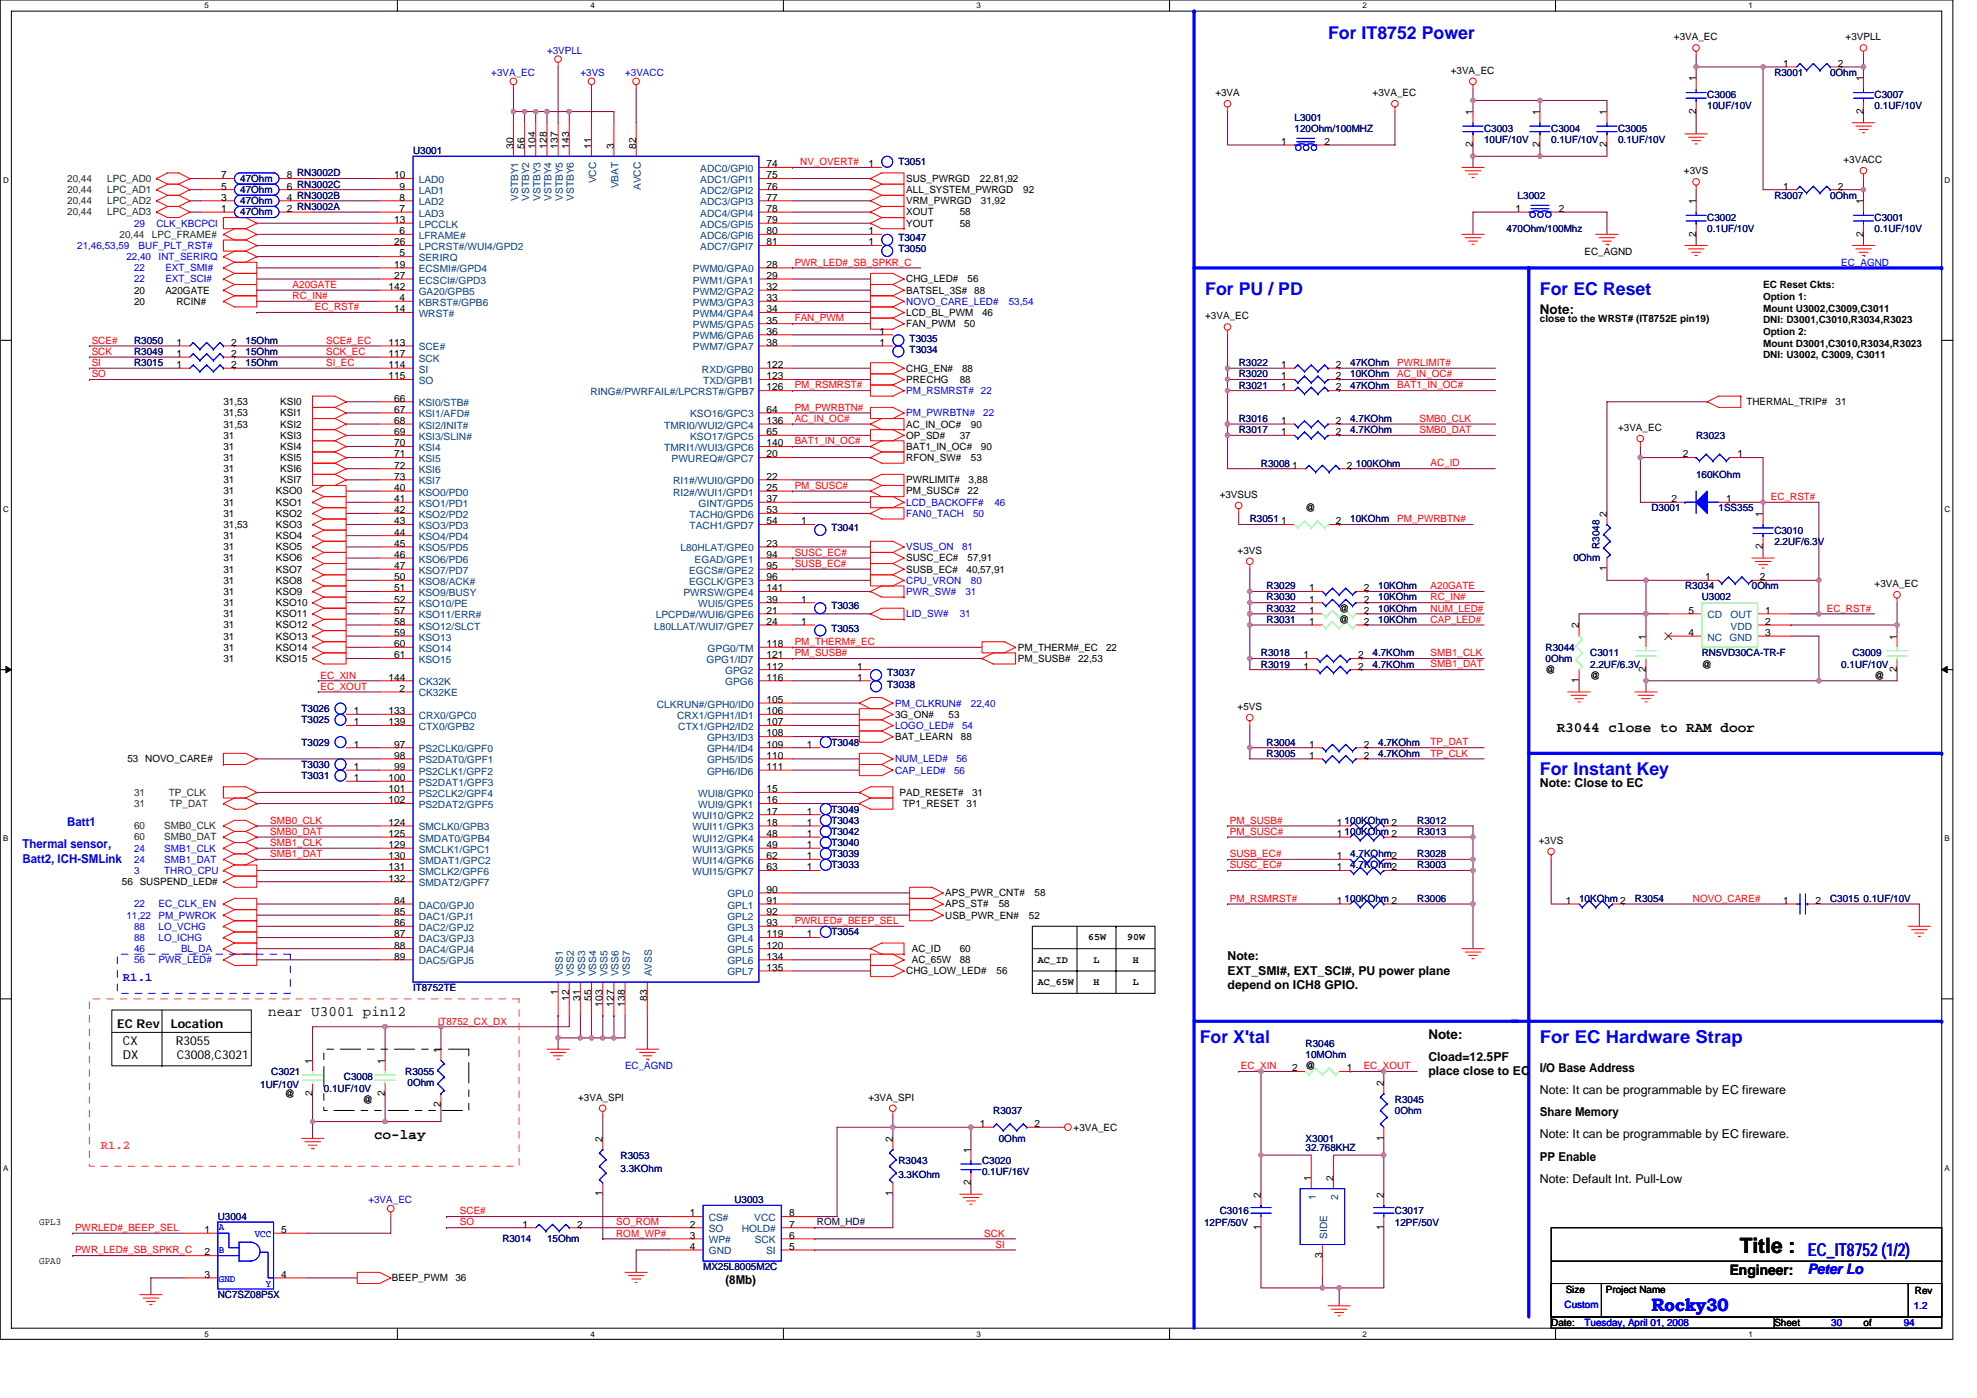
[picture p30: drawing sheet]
<svg xmlns="http://www.w3.org/2000/svg" width="297mm" height="210mm" viewBox="0 0 297 210" stroke-linecap="round" stroke-linejoin="round" font-family="sans-serif">
<defs><g id="words">
<text font-size="3.2" x="261.4" y="188.2">Title :</text>
<g font-size="2.7" fill="#00f">
<text x="199.5" y="5.8">For IT8752 Power</text>
<text x="181.1" y="44.4">For PU / PD</text>
<text x="231.4" y="44.4">For EC Reset</text>
<text x="231.4" y="116.4">For Instant Key</text>
<text x="180.3" y="156.7">For X'tal</text>
<text x="231.4" y="156.7">For EC Hardware Strap</text>
<text x="271.6" y="188.6">EC_IT8752 (1/2)</text>
<text x="248.1" y="197">Rocky30</text>
</g>
<g font-size="2.2">
<text x="233.9" y="109.9">R3044 close to RAM door</text>
<text x="40.3" y="152.6">near U3001 pin12</text>
<text x="56.2" y="171.1">co-lay</text>
<text x="259.9" y="191.4">Engineer:</text>
</g>
<text font-size="2.2" fill="#00f" x="271.6" y="191.4">Peter Lo</text>
<g font-size="2">
<text x="231.4" y="47.1">Note:</text>
<text x="214.6" y="156.1">Note:</text>
</g>
<g font-size="1.8">
<text x="231.4" y="118.2">Note: Close to EC</text>
<text x="184.4" y="144.2">Note:</text>
<text x="184.4" y="146.4">EXT_SMI#, EXT_SCI#, PU power plane</text>
<text x="184.4" y="148.6">depend on ICH8 GPIO.</text>
<text x="17.6" y="154.4">EC Rev</text>
<text x="25.6" y="154.4">Location</text>
<text x="18.5" y="156.9">CX</text>
<text x="18.5" y="159.1">DX</text>
<text x="26.4" y="156.9">R3055</text>
<text x="26.6" y="159.1">C3008,C3021</text>
<text x="214.6" y="159.3">Cload=12.5PF</text>
<text x="214.6" y="161.5">place close to EC</text>
<text x="231.4" y="161">I/O Base Address</text>
<text x="231.4" y="167.7">Share Memory</text>
<text x="231.4" y="164.3">Note: It can be programmable by EC fireware</text>
<text x="231.4" y="171">Note: It can be programmable by EC fireware.</text>
<text x="231.4" y="174.4">PP Enable</text>
<text x="231.4" y="177.7">Note: Default Int. Pull-Low</text>
<text x="109" y="192.8">(8Mb)</text>
</g>
<g font-size="1.8" fill="#00f">
<text x="10.1" y="124.1">Batt1</text>
<text x="3.4" y="127.4">Thermal sensor,</text>
<text x="3.4" y="129.6">Batt2, ICH-SMLink</text>
<text x="18.5" y="147.4">R1.1</text>
</g>
<text font-size="1.8" fill="#ff8000" x="15.1" y="172.5">R1.2</text>
<g font-size="1.5" fill="#00f">
<text x="73.8" y="11.4">+3VA_EC</text>
<text x="82.2" y="8.1">+3VPLL</text>
<text x="87.2" y="11.4">+3VS</text>
<text x="93.9" y="11.4">+3VACC</text>
<text x="20.1" y="34">29</text>
<text x="23.5" y="34">CLK_KBCPCI</text>
<text x="11.6" y="37.4">21,46,53,59</text>
<text x="19" y="39.1">22,40</text>
<text x="20.1" y="40.7">22</text>
<text x="20.8" y="37.4">BUF_PLT_RST#</text>
<text x="23.8" y="39.1">INT_SERIRQ</text>
<text x="24.8" y="40.7">EXT_SMI#</text>
<text x="276.6" y="39.9">EC_AGND</text>
<text x="20.1" y="42.4">22</text>
<text x="24.8" y="42.4">EXT_SCI#</text>
<text x="136.2" y="45.8">NOVO_CARE_LED#</text>
<text x="151.6" y="45.8">53,54</text>
<text x="136.2" y="59.2">PM_RSMRST#</text>
<text x="147.4" y="59.2">22</text>
<text x="136.2" y="62.5">PM_PWRBTN#</text>
<text x="147.7" y="62.5">22</text>
<text x="136.2" y="77.6">FAN0_TACH</text>
<text x="136.2" y="75.9">LCD_BACKOFF#</text>
<text x="146.2" y="77.6">50</text>
<text x="149.4" y="75.9">46</text>
<text x="136.2" y="82.7">VSUS_ON</text>
<text x="144.5" y="82.7">81</text>
<text x="136.2" y="87.7">CPU_VRON</text>
<text x="136.2" y="89.4">PWR_SW#</text>
<text x="145.1" y="89.4">31</text>
<text x="145.9" y="87.7">80</text>
<text x="136.2" y="92.7">LID_SW#</text>
<text x="144.2" y="92.7">31</text>
<text x="134.5" y="106.1">PM_CLKRUN#</text>
<text x="145.9" y="106.1">22,40</text>
<text x="134.5" y="109.5">LOGO_LED#</text>
<text x="144.5" y="109.5">54</text>
<text x="134.5" y="116.2">CAP_LED#</text>
<text x="134.5" y="114.5">NUM_LED#</text>
<text x="143.4" y="116.2">56</text>
<text x="143.7" y="114.5">56</text>
<text x="20.1" y="127.9">24</text>
<text x="20.1" y="131.3">3</text>
<text x="20.1" y="129.6">24</text>
<text x="24.7" y="127.9">SMB1_CLK</text>
<text x="24.7" y="131.3">THRO_CPU</text>
<text x="24.7" y="129.6">SMB1_DAT</text>
<text x="19" y="138">11,22</text>
<text x="20.1" y="136.3">22</text>
<text x="23.8" y="136.3">EC_CLK_EN</text>
<text x="23.8" y="138">PM_PWROK</text>
<text x="20.1" y="143">46</text>
<text x="20.1" y="139.7">88</text>
<text x="20.1" y="141.3">88</text>
<text x="23.8" y="139.7">LO_VCHG</text>
<text x="23.8" y="141.3">LO_ICHG</text>
<text x="27.2" y="143">BL_DA</text>
<text x="20.1" y="144.7">56</text>
<text x="23.8" y="144.7">PWR_LED#</text>
<text x="93.9" y="160.6">EC_AGND</text>
<text x="32.9" y="184.8">A</text>
<text x="38.3" y="185.8">VCC</text>
<text x="55.3" y="180.7">+3VA_EC</text>
<text x="32.9" y="188.1">B</text>
<text x="32.9" y="192.5">GND</text>
<text x="39.9" y="193.3">Y</text>
<text x="235.1" y="196.5">Custom</text>
<text x="287.5" y="196.7">1.2</text>
<text x="238.1" y="199.2">Tuesday, April 01, 2008</text>
<text x="275.1" y="199.2">30</text>
<text x="286" y="199.2">94</text>
</g>
<g font-size="1.5">
<text x="218" y="11.1">+3VA_EC</text>
<text x="251.5" y="6.1">+3VA_EC</text>
<text x="267.9" y="10">1</text>
<text x="276.1" y="10">2</text>
<text x="277.3" y="6.1">+3VPLL</text>
<text x="182.6" y="14.4">+3VA</text>
<text x="206.2" y="14.4">+3VA_EC</text>
<text x="221.3" y="17.3" transform="rotate(-90 221.3 17.3)">1</text>
<text x="231.3" y="17.3" transform="rotate(-90 231.3 17.3)">1</text>
<text x="241.4" y="17.3" transform="rotate(-90 241.4 17.3)">1</text>
<text x="254.8" y="17.1" transform="rotate(-90 254.8 17.1)">2</text>
<text x="254.8" y="12.2" transform="rotate(-90 254.8 12.2)">1</text>
<text x="280" y="17.1" transform="rotate(-90 280 17.1)">2</text>
<text x="280" y="12.2" transform="rotate(-90 280 12.2)">1</text>
<text x="77.1" y="22.3" transform="rotate(-90 77.1 22.3)">30</text>
<text x="78.8" y="22.3" transform="rotate(-90 78.8 22.3)">56</text>
<text x="80.5" y="22.3" transform="rotate(-90 80.5 22.3)">104</text>
<text x="82.2" y="22.3" transform="rotate(-90 82.2 22.3)">128</text>
<text x="83.8" y="22.3" transform="rotate(-90 83.8 22.3)">137</text>
<text x="85.5" y="22.3" transform="rotate(-90 85.5 22.3)">143</text>
<text x="88.9" y="22.3" transform="rotate(-90 88.9 22.3)">11</text>
<text x="92.2" y="22.3" transform="rotate(-90 92.2 22.3)">3</text>
<text x="95.6" y="22.3" transform="rotate(-90 95.6 22.3)">82</text>
<text x="192.5" y="21.8">1</text>
<text x="199" y="21.8">2</text>
<text x="221.3" y="22.1" transform="rotate(-90 221.3 22.1)">2</text>
<text x="231.3" y="22.1" transform="rotate(-90 231.3 22.1)">2</text>
<text x="241.4" y="22.1" transform="rotate(-90 241.4 22.1)">2</text>
<text x="33.2" y="28.5">5</text>
<text x="33.2" y="26.8">7</text>
<text x="43.1" y="28.5">6 RN3002C</text>
<text x="43.1" y="26.8">8 RN3002D</text>
<text x="59.2" y="26.8">10</text>
<text x="60" y="28.5">9</text>
<text x="115.2" y="25.1">74</text>
<text x="115.2" y="26.8">75</text>
<text x="115.2" y="28.5">76</text>
<text x="130.5" y="25.1">1</text>
<text x="136.2" y="29">ALL_SYSTEM_PWRGD</text>
<text x="136.2" y="27.3">SUS_PWRGD</text>
<text x="147.2" y="27.3">22,81,92</text>
<text x="153.8" y="29">92</text>
<text x="253" y="26.2">+3VS</text>
<text x="267.9" y="28.5">1</text>
<text x="276.1" y="28.5">2</text>
<text x="277" y="24.5">+3VACC</text>
<text x="33.2" y="30.1">3</text>
<text x="33.2" y="31.8">1</text>
<text x="43.1" y="30.1">4 RN3002B</text>
<text x="43.1" y="31.8">2 RN3002A</text>
<text x="59.2" y="33.5">13</text>
<text x="60" y="30.1">8</text>
<text x="60" y="31.8">7</text>
<text x="60" y="35.2">6</text>
<text x="115.2" y="30.1">77</text>
<text x="115.2" y="31.8">78</text>
<text x="115.2" y="33.5">79</text>
<text x="115.2" y="35.2">80</text>
<text x="130.5" y="35.2">1</text>
<text x="136.2" y="30.7">VRM_PWRGD</text>
<text x="136.2" y="34">YOUT</text>
<text x="136.2" y="32.4">XOUT</text>
<text x="144.2" y="34">58</text>
<text x="144.2" y="32.4">58</text>
<text x="147.4" y="30.7">31,92</text>
<text x="227.7" y="31.8">1</text>
<text x="234.2" y="31.8">2</text>
<text x="254.8" y="35.5" transform="rotate(-90 254.8 35.5)">2</text>
<text x="254.8" y="30.7" transform="rotate(-90 254.8 30.7)">1</text>
<text x="280" y="35.5" transform="rotate(-90 280 35.5)">2</text>
<text x="280" y="30.7" transform="rotate(-90 280 30.7)">1</text>
<text x="59.2" y="40.2">19</text>
<text x="59.2" y="41.9">27</text>
<text x="59.2" y="36.9">26</text>
<text x="60" y="38.5">5</text>
<text x="115.2" y="40.2">28</text>
<text x="115.2" y="41.9">29</text>
<text x="115.2" y="36.9">81</text>
<text x="130.5" y="36.9">1</text>
<text x="238.1" y="38.2">EC_AGND</text>
<text x="20.1" y="44.1">20</text>
<text x="20.1" y="45.8">20</text>
<text x="24.8" y="44.1">A20GATE</text>
<text x="26.5" y="45.8">RCIN#</text>
<text x="58.4" y="43.6">142</text>
<text x="59.2" y="46.9">14</text>
<text x="60" y="45.2">4</text>
<text x="115.2" y="43.6">32</text>
<text x="115.2" y="45.2">33</text>
<text x="115.2" y="46.9">34</text>
<text x="136.2" y="42.4">CHG_LED#</text>
<text x="136.2" y="47.5">LCD_BL_PWM</text>
<text x="136.2" y="44.1">BATSEL_3S# 88</text>
<text x="145.4" y="42.4">56</text>
<text x="147.5" y="47.5">46</text>
<text x="181.1" y="48">+3VA_EC</text>
<text x="264.9" y="43.3">EC Reset Ckts:</text>
<text x="264.9" y="45">Option 1:</text>
<text x="264.9" y="46.8">Mount U3002,C3009,C3011</text>
<text x="26.5" y="53.6">1</text>
<text x="26.5" y="51.9">1</text>
<text x="34.7" y="53.6">2</text>
<text x="34.7" y="51.9">2</text>
<text x="58.4" y="51.9">113</text>
<text x="58.4" y="53.6">117</text>
<text x="115.2" y="48.6">35</text>
<text x="115.2" y="50.3">36</text>
<text x="115.2" y="51.9">38</text>
<text x="132.1" y="50.3">1</text>
<text x="132.1" y="51.9">1</text>
<text x="136.2" y="49.1">FAN_PWM</text>
<text x="144.9" y="49.1">50</text>
<text x="231.4" y="48.3">close to the WRST# (IT8752E pin19)</text>
<text x="264.9" y="48.6">DNI: D3001,C3010,R3034,R3023</text>
<text x="264.9" y="50.3">Option 2:</text>
<text x="264.9" y="52.1">Mount D3001,C3010,R3034,R3023</text>
<text x="264.9" y="53.8">DNI: U3002, C3009, C3011</text>
<text x="26.5" y="55.3">1</text>
<text x="34.7" y="55.3">2</text>
<text x="58.4" y="55.3">114</text>
<text x="58.4" y="57">115</text>
<text x="115.2" y="55.3">122</text>
<text x="115.2" y="58.7">126</text>
<text x="115.2" y="57">123</text>
<text x="136.2" y="55.8">CHG_EN#</text>
<text x="136.2" y="57.5">PRECHG</text>
<text x="144.2" y="57.5">88</text>
<text x="144.5" y="55.8">88</text>
<text x="192.5" y="55.3">1</text>
<text x="192.5" y="58.7">1</text>
<text x="192.5" y="57">1</text>
<text x="200.7" y="55.3">2</text>
<text x="200.7" y="58.7">2</text>
<text x="200.7" y="57">2</text>
<text x="33.6" y="65.9">31</text>
<text x="33.6" y="64.2">31,53</text>
<text x="33.6" y="60.9">31,53</text>
<text x="33.6" y="62.5">31,53</text>
<text x="42.1" y="65.9">KSI3</text>
<text x="42.1" y="64.2">KSI2</text>
<text x="42.1" y="60.9">KSI0</text>
<text x="42.1" y="62.5">KSI1</text>
<text x="59.2" y="60.3">66</text>
<text x="59.2" y="62">67</text>
<text x="59.2" y="63.7">68</text>
<text x="59.2" y="65.4">69</text>
<text x="115.2" y="63.7">136</text>
<text x="115.2" y="62">64</text>
<text x="115.2" y="65.4">65</text>
<text x="136.2" y="64.2">AC_IN_OC#</text>
<text x="136.2" y="65.9">OP_SD#</text>
<text x="144.2" y="65.9">37</text>
<text x="145.9" y="64.2">90</text>
<text x="192.5" y="63.7">1</text>
<text x="192.5" y="65.4">1</text>
<text x="200.7" y="63.7">2</text>
<text x="200.7" y="65.4">2</text>
<text x="243.1" y="64.7">+3VA_EC</text>
<text x="262.4" y="60.9">THERMAL_TRIP#</text>
<text x="275.8" y="60.9">31</text>
<text x="33.6" y="67.6">31</text>
<text x="33.6" y="70.9">31</text>
<text x="33.6" y="69.2">31</text>
<text x="42.1" y="67.6">KSI4</text>
<text x="42.1" y="70.9">KSI6</text>
<text x="42.1" y="69.2">KSI5</text>
<text x="59.2" y="67">70</text>
<text x="59.2" y="68.7">71</text>
<text x="59.2" y="70.4">72</text>
<text x="115.2" y="67">140</text>
<text x="115.2" y="68.7">20</text>
<text x="136.2" y="67.6">BAT1_IN_OC#</text>
<text x="136.2" y="69.2">RFON_SW#</text>
<text x="145.9" y="69.2">53</text>
<text x="147.4" y="67.6">90</text>
<text x="194.2" y="70.4">1</text>
<text x="202.4" y="70.4">2</text>
<text x="252.8" y="68.7">2</text>
<text x="261" y="68.7">1</text>
<text x="33.6" y="72.6">31</text>
<text x="33.6" y="74.3">31</text>
<text x="33.6" y="75.9">31</text>
<text x="33.6" y="77.6">31</text>
<text x="41.4" y="74.3">KSO0</text>
<text x="41.4" y="75.9">KSO1</text>
<text x="41.4" y="77.6">KSO2</text>
<text x="42.1" y="72.6">KSI7</text>
<text x="59.2" y="72.1">73</text>
<text x="59.2" y="73.7">40</text>
<text x="59.2" y="75.4">41</text>
<text x="59.2" y="77.1">42</text>
<text x="115.2" y="72.1">22</text>
<text x="115.2" y="73.7">25</text>
<text x="115.2" y="75.4">37</text>
<text x="115.2" y="77.1">53</text>
<text x="136.2" y="74.3">PM_SUSC#</text>
<text x="136.2" y="72.6">PWRLIMIT#</text>
<text x="145.4" y="74.3">22</text>
<text x="145.5" y="72.6">3,88</text>
<text x="183.3" y="74.8">+3VSUS</text>
<text x="196.2" y="76.8">@</text>
<text x="241.4" y="77.6" transform="rotate(-90 241.4 77.6)">2</text>
<text x="251.2" y="75.4">2</text>
<text x="259.4" y="75.4">1</text>
<text x="264.9" y="77.6" transform="rotate(-90 264.9 77.6)">1</text>
<text x="33.6" y="79.3">31,53</text>
<text x="33.6" y="81">31</text>
<text x="33.6" y="82.7">31</text>
<text x="41.4" y="79.3">KSO3</text>
<text x="41.4" y="81">KSO4</text>
<text x="41.4" y="82.7">KSO5</text>
<text x="59.2" y="78.8">43</text>
<text x="59.2" y="80.4">44</text>
<text x="59.2" y="82.1">45</text>
<text x="59.2" y="83.8">46</text>
<text x="115.2" y="82.1">23</text>
<text x="115.2" y="78.8">54</text>
<text x="115.2" y="83.8">94</text>
<text x="120.4" y="78.8">1</text>
<text x="185.9" y="83.2">+3VS</text>
<text x="192.5" y="78.8">1</text>
<text x="200.7" y="78.8">2</text>
<text x="264.9" y="82.5" transform="rotate(-90 264.9 82.5)">2</text>
<text x="33.6" y="89.4">31</text>
<text x="33.6" y="87.7">31</text>
<text x="33.6" y="86">31</text>
<text x="33.6" y="84.3">31</text>
<text x="41.4" y="89.4">KSO9</text>
<text x="41.4" y="87.7">KSO8</text>
<text x="41.4" y="86">KSO7</text>
<text x="41.4" y="84.3">KSO6</text>
<text x="59.2" y="85.5">47</text>
<text x="59.2" y="87.1">50</text>
<text x="59.2" y="88.8">51</text>
<text x="115.2" y="85.5">95</text>
<text x="115.2" y="87.1">96</text>
<text x="115.2" y="88.8">141</text>
<text x="136.2" y="84.3">SUSC_EC#</text>
<text x="136.2" y="86">SUSB_EC#</text>
<text x="145.2" y="86">40,57,91</text>
<text x="145.4" y="84.3">57,91</text>
<text x="196.7" y="88.8">1</text>
<text x="204.9" y="88.8">2</text>
<text x="241.4" y="85.8" transform="rotate(-90 241.4 85.8)">1</text>
<text x="256.2" y="87.1">1</text>
<text x="264.4" y="87.1">2</text>
<text x="281.7" y="88.2">+3VA_EC</text>
<text x="33.6" y="91">31</text>
<text x="33.6" y="92.7">31</text>
<text x="33.6" y="94.4">31</text>
<text x="41.4" y="91">KSO10</text>
<text x="41.4" y="92.7">KSO11</text>
<text x="41.4" y="94.4">KSO12</text>
<text x="59.2" y="90.5">52</text>
<text x="59.2" y="92.2">57</text>
<text x="59.2" y="93.9">58</text>
<text x="59.2" y="95.5">59</text>
<text x="115.2" y="93.9">24</text>
<text x="115.2" y="92.2">21</text>
<text x="115.2" y="90.5">39</text>
<text x="120.4" y="93.9">1</text>
<text x="120.4" y="90.5">1</text>
<text x="196.7" y="92.2">1</text>
<text x="196.7" y="90.5">1</text>
<text x="196.7" y="93.9">1</text>
<text x="201.2" y="91.9">@</text>
<text x="201.2" y="93.6">@</text>
<text x="204.9" y="92.2">2</text>
<text x="204.9" y="90.5">2</text>
<text x="204.9" y="93.9">2</text>
<text x="237.2" y="94.4" transform="rotate(-90 237.2 94.4)">2</text>
<text x="253.7" y="95.5">4</text>
<text x="253.7" y="92.2">5</text>
<text x="265.2" y="95.5">3</text>
<text x="265.2" y="92.2">1</text>
<text x="265.2" y="93.9">2</text>
<text x="33.6" y="96.1">31</text>
<text x="33.6" y="99.4">31</text>
<text x="33.6" y="97.7">31</text>
<text x="41.4" y="96.1">KSO13</text>
<text x="41.4" y="99.4">KSO15</text>
<text x="41.4" y="97.7">KSO14</text>
<text x="59.2" y="97.2">60</text>
<text x="59.2" y="98.9">61</text>
<text x="115.2" y="100.6">112</text>
<text x="115.2" y="98.9">121</text>
<text x="115.2" y="97.2">118</text>
<text x="128.8" y="100.6">1</text>
<text x="152.9" y="99.4">PM_SUSB#</text>
<text x="152.9" y="97.7">PM_THERM#_EC</text>
<text x="162" y="99.4">22,53</text>
<text x="166.2" y="97.7">22</text>
<text x="195.8" y="98.9">1</text>
<text x="195.8" y="100.6">1</text>
<text x="204" y="98.9">2</text>
<text x="204" y="100.6">2</text>
<text x="232.2" y="101.1">@</text>
<text x="238.9" y="101.9">@</text>
<text x="247.3" y="100.9" transform="rotate(-90 247.3 100.9)">2</text>
<text x="247.3" y="96.1" transform="rotate(-90 247.3 96.1)">1</text>
<text x="255.7" y="100.3">@</text>
<text x="281.7" y="101.9">@</text>
<text x="285" y="100.9" transform="rotate(-90 285 100.9)">2</text>
<text x="285" y="96.1" transform="rotate(-90 285 96.1)">1</text>
<text x="53.2" y="107.3">1</text>
<text x="58.4" y="102.2">144</text>
<text x="58.4" y="107.3">133</text>
<text x="60" y="103.9">2</text>
<text x="115.2" y="105.6">105</text>
<text x="115.2" y="102.2">116</text>
<text x="115.2" y="107.3">106</text>
<text x="128.8" y="102.2">1</text>
<text x="134.5" y="107.8">3G_ON#</text>
<text x="142.5" y="107.8">53</text>
<text x="185.9" y="106.6">+5VS</text>
<text x="237.2" y="102.6" transform="rotate(-90 237.2 102.6)">1</text>
<text x="53.2" y="112.3">1</text>
<text x="53.2" y="108.9">1</text>
<text x="58.4" y="108.9">139</text>
<text x="59.2" y="112.3">97</text>
<text x="59.2" y="114">98</text>
<text x="115.2" y="108.9">107</text>
<text x="115.2" y="110.6">108</text>
<text x="115.2" y="112.3">109</text>
<text x="115.2" y="114">110</text>
<text x="121.2" y="112.3">1</text>
<text x="134.5" y="111.1">BAT_LEARN</text>
<text x="144.4" y="111.1">88</text>
<text x="196.7" y="112.3">1</text>
<text x="196.7" y="114">1</text>
<text x="204.9" y="112.3">2</text>
<text x="204.9" y="114">2</text>
<text x="19.2" y="114.5">53 NOVO_CARE#</text>
<text x="53.2" y="115.7">1</text>
<text x="53.2" y="117.3">1</text>
<text x="58.4" y="117.3">100</text>
<text x="58.4" y="119">101</text>
<text x="59.2" y="115.7">99</text>
<text x="115.2" y="115.7">111</text>
<text x="115.2" y="119">15</text>
<text x="135.1" y="119.5">PAD_RESET#</text>
<text x="146" y="119.5">31</text>
<text x="58.4" y="124">124</text>
<text x="58.4" y="125.7">125</text>
<text x="58.4" y="120.7">102</text>
<text x="115.2" y="120.7">16</text>
<text x="115.2" y="122.3">17</text>
<text x="115.2" y="124">18</text>
<text x="115.2" y="125.7">48</text>
<text x="121.2" y="122.3">1</text>
<text x="121.2" y="125.7">1</text>
<text x="121.2" y="124">1</text>
<text x="135.7" y="121.2">TP1_RESET</text>
<text x="145.2" y="121.2">31</text>
<text x="200.9" y="124">1</text>
<text x="200.9" y="125.7">1</text>
<text x="58.4" y="127.4">129</text>
<text x="58.4" y="129.1">130</text>
<text x="58.4" y="130.7">131</text>
<text x="115.2" y="127.4">49</text>
<text x="115.2" y="129.1">62</text>
<text x="115.2" y="130.7">63</text>
<text x="121.2" y="127.4">1</text>
<text x="121.2" y="130.7">1</text>
<text x="121.2" y="129.1">1</text>
<text x="200.9" y="130.7">1</text>
<text x="200.9" y="129.1">1</text>
<text x="231.2" y="126.7">+3VS</text>
<text x="18.3" y="132.9">56 SUSPEND_LED#</text>
<text x="58.4" y="132.4">132</text>
<text x="59.2" y="135.8">84</text>
<text x="59.2" y="137.4">85</text>
<text x="115.2" y="134.1">90</text>
<text x="115.2" y="135.8">91</text>
<text x="115.2" y="137.4">92</text>
<text x="142" y="134.6">APS_PWR_CNT#</text>
<text x="142" y="136.3">APS_ST#</text>
<text x="142" y="138">USB_PWR_EN#</text>
<text x="150.1" y="136.3">58</text>
<text x="154.6" y="138">52</text>
<text x="155.4" y="134.6">58</text>
<text x="200.9" y="135.8">1</text>
<text x="235.2" y="135.8">1</text>
<text x="267.9" y="135.8">1</text>
<text x="272.8" y="135.8">2</text>
<text x="59.2" y="139.1">86</text>
<text x="59.2" y="140.8">87</text>
<text x="59.2" y="142.5">88</text>
<text x="115.2" y="139.1">93</text>
<text x="115.2" y="140.8">119</text>
<text x="115.2" y="142.5">120</text>
<text x="121.2" y="140.8">1</text>
<text x="137" y="143">AC_ID</text>
<text x="144.2" y="143">60</text>
<text x="163.5" y="141.2">65W</text>
<text x="169.4" y="141.2">90W</text>
<text x="59.2" y="144.1">89</text>
<text x="83.8" y="149.5" transform="rotate(-90 83.8 149.5)">1</text>
<text x="115.2" y="144.1">134</text>
<text x="115.2" y="145.8">135</text>
<text x="136.2" y="146.4">CHG_LOW_LED#</text>
<text x="137" y="144.7">AC_65W</text>
<text x="144.2" y="144.7">88</text>
<text x="149.7" y="146.4">56</text>
<text x="155.9" y="144.6">AC_ID</text>
<text x="155.9" y="147.9">AC_65W</text>
<text x="164.3" y="144.6">L</text>
<text x="164.3" y="147.9">H</text>
<text x="170.2" y="147.9">L</text>
<text x="170.2" y="144.6">H</text>
<text x="85.5" y="150.4" transform="rotate(-90 85.5 150.4)">12</text>
<text x="87.2" y="150.4" transform="rotate(-90 87.2 150.4)">31</text>
<text x="88.9" y="150.4" transform="rotate(-90 88.9 150.4)">55</text>
<text x="90.5" y="151.2" transform="rotate(-90 90.5 151.2)">103</text>
<text x="92.2" y="151.2" transform="rotate(-90 92.2 151.2)">127</text>
<text x="93.9" y="151.2" transform="rotate(-90 93.9 151.2)">138</text>
<text x="97.2" y="150.4" transform="rotate(-90 97.2 150.4)">83</text>
<text x="46.9" y="159.8" transform="rotate(-90 46.9 159.8)">1</text>
<text x="57.8" y="159.8" transform="rotate(-90 57.8 159.8)">1</text>
<text x="66.2" y="158.1" transform="rotate(-90 66.2 158.1)">1</text>
<text x="194.2" y="160.9">2</text>
<text x="196.2" y="160.6">@</text>
<text x="202.4" y="160.9">1</text>
<text x="42.8" y="164.8">@</text>
<text x="46.9" y="164.6" transform="rotate(-90 46.9 164.6)">2</text>
<text x="54.5" y="165.6">@</text>
<text x="57.8" y="164.6" transform="rotate(-90 57.8 164.6)">2</text>
<text x="66.2" y="166.3" transform="rotate(-90 66.2 166.3)">2</text>
<text x="86.9" y="165.3">+3VA_SPI</text>
<text x="130.5" y="165.3">+3VA_SPI</text>
<text x="207.9" y="163.1" transform="rotate(-90 207.9 163.1)">2</text>
<text x="90.5" y="171.5" transform="rotate(-90 90.5 171.5)">2</text>
<text x="134.1" y="171.5" transform="rotate(-90 134.1 171.5)">2</text>
<text x="145.9" y="173.2" transform="rotate(-90 145.9 173.2)">1</text>
<text x="147.2" y="169.3">1</text>
<text x="155.4" y="169.3">2</text>
<text x="161.3" y="169.8">+3VA_EC</text>
<text x="207.9" y="171.3" transform="rotate(-90 207.9 171.3)">1</text>
<text x="90.5" y="179.7" transform="rotate(-90 90.5 179.7)">1</text>
<text x="134.1" y="179.7" transform="rotate(-90 134.1 179.7)">1</text>
<text x="145.9" y="178" transform="rotate(-90 145.9 178)">2</text>
<text x="189.4" y="179.9" transform="rotate(-90 189.4 179.9)">2</text>
<text x="197" y="177.4" transform="rotate(-90 197 177.4)">1</text>
<text x="200.3" y="177.4" transform="rotate(-90 200.3 177.4)">2</text>
<text x="207.9" y="179.9" transform="rotate(-90 207.9 179.9)">2</text>
<text x="5.9" y="183.9">GPL3</text>
<text x="30.7" y="185.2">1</text>
<text x="42.3" y="185.2">5</text>
<text x="78.5" y="184.4">1</text>
<text x="86.7" y="184.4">2</text>
<text x="103.6" y="182.7">1</text>
<text x="103.6" y="184.4">2</text>
<text x="118.6" y="184.4">7</text>
<text x="118.6" y="182.7">8</text>
<text x="189.4" y="184.7" transform="rotate(-90 189.4 184.7)">1</text>
<text x="207.9" y="184.7" transform="rotate(-90 207.9 184.7)">1</text>
<text x="5.9" y="189.8">GPA0</text>
<text x="30.7" y="188.6">2</text>
<text x="30.7" y="191.9">3</text>
<text x="42.3" y="191.9">4</text>
<text x="103.6" y="186.1">3</text>
<text x="103.6" y="187.7">4</text>
<text x="118.6" y="187.7">5</text>
<text x="118.6" y="186.1">6</text>
<text x="198.7" y="188.9" transform="rotate(-90 198.7 188.9)">3</text>
<text x="58.9" y="192.5">BEEP_PWM</text>
<text x="68.4" y="192.5">36</text>
<text x="235.2" y="194.1">Size</text>
<text x="241.3" y="194.1">Project Name</text>
<text x="287.7" y="194.3">Rev</text>
<text x="233.1" y="199.2">Date:</text>
<text x="266.6" y="199.2">Sheet</text>
<text x="280" y="199.2">of</text>
</g>
<g font-size="1.5" fill="#000080">
<text x="266.6" y="11.4">R3001</text>
<text x="275" y="11.4">0Ohm</text>
<text x="256.5" y="14.8">C3006</text>
<text x="256.5" y="16.4">10UF/10V</text>
<text x="281.7" y="14.8">C3007</text>
<text x="281.7" y="16.4">0.1UF/10V</text>
<text x="62.1" y="23.1">U3001</text>
<text x="194.5" y="18.1">L3001</text>
<text x="194.5" y="19.8">120Ohm/100MHZ</text>
<text x="223" y="19.8">C3003</text>
<text x="223" y="21.5">10UF/10V</text>
<text x="233.1" y="19.8">C3004</text>
<text x="233.1" y="21.5">0.1UF/10V</text>
<text x="243.1" y="19.8">C3005</text>
<text x="243.1" y="21.5">0.1UF/10V</text>
<text x="36.1" y="29">47Ohm</text>
<text x="36.1" y="27.3">47Ohm</text>
<text x="135" y="24.8">T3051</text>
<text x="228" y="29.8">L3002</text>
<text x="266.6" y="29.8">R3007</text>
<text x="275" y="29.8">0Ohm</text>
<text x="36.1" y="30.7">47Ohm</text>
<text x="36.1" y="32.4">47Ohm</text>
<text x="226.4" y="34.9">470Ohm/100Mhz</text>
<text x="256.5" y="33.2">C3002</text>
<text x="256.5" y="34.9">0.1UF/10V</text>
<text x="281.7" y="33.2">C3001</text>
<text x="281.7" y="34.9">0.1UF/10V</text>
<text x="135" y="36.2">T3047</text>
<text x="135" y="37.9">T3050</text>
<text x="20.1" y="53.3">R3049</text>
<text x="20.1" y="51.6">R3050</text>
<text x="36.9" y="53.3">15Ohm</text>
<text x="36.9" y="51.6">15Ohm</text>
<text x="136.7" y="51.3">T3035</text>
<text x="136.7" y="53">T3034</text>
<text x="20.1" y="55">R3015</text>
<text x="36.9" y="55">15Ohm</text>
<text x="186.1" y="55">R3022</text>
<text x="186.1" y="58.4">R3021</text>
<text x="186.1" y="56.7">R3020</text>
<text x="202.9" y="55">47KOhm</text>
<text x="202.9" y="58.4">47KOhm</text>
<text x="202.9" y="56.7">10KOhm</text>
<text x="186.1" y="63.4">R3016</text>
<text x="186.1" y="65">R3017</text>
<text x="202.9" y="63.4">4.7KOhm</text>
<text x="202.9" y="65">4.7KOhm</text>
<text x="254.8" y="65.9">R3023</text>
<text x="189.5" y="70.1">R3008</text>
<text x="203.7" y="70.1">100KOhm</text>
<text x="254.8" y="71.8">160KOhm</text>
<text x="248.1" y="76.8">D3001</text>
<text x="258.2" y="76.8">1SS355</text>
<text x="124.9" y="79.8">T3041</text>
<text x="187.8" y="78.5">R3051</text>
<text x="202.9" y="78.5">10KOhm</text>
<text x="240.3" y="82.5" transform="rotate(-90 240.3 82.5)">R3048</text>
<text x="266.6" y="80.1">C3010</text>
<text x="266.6" y="81.8">2.2UF/6.3V</text>
<text x="190.3" y="88.5">R3029</text>
<text x="207.1" y="88.5">10KOhm</text>
<text x="236.4" y="84.3">0Ohm</text>
<text x="253.2" y="88.5">R3034</text>
<text x="263.2" y="88.5">0Ohm</text>
<text x="124.9" y="94.9">T3053</text>
<text x="124.9" y="91.5">T3036</text>
<text x="190.3" y="91.9">R3032</text>
<text x="190.3" y="90.2">R3030</text>
<text x="190.3" y="93.6">R3031</text>
<text x="207.1" y="91.9">10KOhm</text>
<text x="207.1" y="90.2">10KOhm</text>
<text x="207.1" y="93.6">10KOhm</text>
<text x="255.7" y="90.2">U3002</text>
<text x="133.3" y="101.6">T3037</text>
<text x="189.5" y="98.6">R3018</text>
<text x="189.5" y="100.3">R3019</text>
<text x="206.2" y="98.6">4.7KOhm</text>
<text x="206.2" y="100.3">4.7KOhm</text>
<text x="232.2" y="97.7">R3044</text>
<text x="232.2" y="99.4">0Ohm</text>
<text x="238.9" y="98.6">C3011</text>
<text x="238.9" y="100.3">2.2UF/6.3V</text>
<text x="255.7" y="98.6">RN5VD30CA-TR-F</text>
<text x="276.6" y="100.3">0.1UF/10V</text>
<text x="278.3" y="98.6">C3009</text>
<text x="45.3" y="107">T3026</text>
<text x="133.3" y="103.3">T3038</text>
<text x="45.3" y="112">T3029</text>
<text x="45.3" y="108.6">T3025</text>
<text x="124.9" y="112">T3048</text>
<text x="190.3" y="112">R3004</text>
<text x="190.3" y="113.7">R3005</text>
<text x="207.1" y="112">4.7KOhm</text>
<text x="207.1" y="113.7">4.7KOhm</text>
<text x="45.3" y="115.3">T3030</text>
<text x="45.3" y="117">T3031</text>
<text x="124.9" y="122">T3049</text>
<text x="124.9" y="125.4">T3042</text>
<text x="124.9" y="123.7">T3043</text>
<text x="202" y="123.7">100KOhm 2</text>
<text x="202" y="125.4">100KOhm 2</text>
<text x="212.9" y="123.7">R3012</text>
<text x="212.9" y="125.4">R3013</text>
<text x="124.9" y="127.1">T3040</text>
<text x="124.9" y="130.4">T3033</text>
<text x="124.9" y="128.8">T3039</text>
<text x="202.9" y="130.4">4.7KOhm2</text>
<text x="202.9" y="128.8">4.7KOhm2</text>
<text x="212.9" y="130.4">R3003</text>
<text x="212.9" y="128.8">R3028</text>
<text x="202" y="135.5">100KOhm 2</text>
<text x="212.9" y="135.5">R3006</text>
<text x="237.3" y="135.5">10KOhm 2</text>
<text x="245.6" y="135.5">R3054</text>
<text x="275" y="135.5">C3015 0.1UF/10V</text>
<text x="124.9" y="140.5">T3054</text>
<text x="62.1" y="148.9">IT8752TE</text>
<text x="40.8" y="161.4">C3021</text>
<text x="60.9" y="161.4">R3055</text>
<text x="196.2" y="157.2">R3046</text>
<text x="196.2" y="158.9">10MOhm</text>
<text x="39.1" y="163.4">1UF/10V</text>
<text x="48.7" y="164">0.1UF/10V</text>
<text x="51.7" y="162.3">C3008</text>
<text x="61.2" y="163.1">0Ohm</text>
<text x="149.2" y="167.3">R3037</text>
<text x="209.6" y="165.6">R3045</text>
<text x="209.6" y="167.3">0Ohm</text>
<text x="150.1" y="171.5">0Ohm</text>
<text x="196.2" y="171.5">X3001</text>
<text x="196.2" y="172.8">32.768KHZ</text>
<text x="93.2" y="174">R3053</text>
<text x="93.2" y="176">3.3KOhm</text>
<text x="135" y="174.9">R3043</text>
<text x="135" y="176.9">3.3KOhm</text>
<text x="147.5" y="174.9">C3020</text>
<text x="147.5" y="176.5">0.1UF/16V</text>
<text x="32.7" y="183.2">U3004</text>
<text x="110.3" y="180.7">U3003</text>
<text x="180.9" y="184.1">12PF/50V</text>
<text x="183.3" y="182.4">C3016</text>
<text x="209.6" y="182.4">C3017</text>
<text x="209.6" y="184.1">12PF/50V</text>
<text x="75.5" y="186.6">R3014</text>
<text x="82.2" y="186.6">15Ohm</text>
<text x="105.6" y="190.8">MX25L8005M2C</text>
<text x="32.7" y="195">NC7SZ08P5X</text>
</g>
<g font-size="1.5" fill="#008000">
<text x="10.1" y="29">20,44</text>
<text x="10.1" y="27.3">20,44</text>
<text x="16.1" y="29">LPC_AD1</text>
<text x="16.1" y="27.3">LPC_AD0</text>
<text x="10.1" y="32.4">20,44</text>
<text x="10.1" y="30.7">20,44</text>
<text x="16.1" y="32.4">LPC_AD3</text>
<text x="16.1" y="30.7">LPC_AD2</text>
<text x="18" y="35.7">20,44</text>
<text x="22.8" y="35.7">LPC_FRAME#</text>
<text x="20.1" y="119.5">31</text>
<text x="25.4" y="119.5">TP_CLK</text>
<text x="20.1" y="124.6">60</text>
<text x="20.1" y="121.2">31</text>
<text x="24.7" y="124.6">SMB0_CLK</text>
<text x="25.5" y="121.2">TP_DAT</text>
<text x="20.1" y="126.2">60</text>
<text x="24.7" y="126.2">SMB0_DAT</text>
</g>
<g font-size="1.5" fill="#004080">
<text x="62.9" y="27.5">LAD0</text>
<text x="62.9" y="29.2">LAD1</text>
<text x="89.6" y="27.5" transform="rotate(-90 89.6 27.5)">VCC</text>
<text x="92.9" y="28.3" transform="rotate(-90 92.9 28.3)">VBAT</text>
<text x="96.3" y="28.6" transform="rotate(-90 96.3 28.6)">AVCC</text>
<text x="105.2" y="25.8">ADC0/GPI0</text>
<text x="105.2" y="27.5">ADC1/GPI1</text>
<text x="105.2" y="29.2">ADC2/GPI2</text>
<text x="62.9" y="30.8">LAD2</text>
<text x="62.9" y="32.5">LAD3</text>
<text x="62.9" y="34.2">LPCCLK</text>
<text x="62.9" y="35.9">LFRAME#</text>
<text x="77.8" y="30.2" transform="rotate(-90 77.8 30.2)">VSTBY1</text>
<text x="79.5" y="30.2" transform="rotate(-90 79.5 30.2)">VSTBY2</text>
<text x="81.2" y="30.2" transform="rotate(-90 81.2 30.2)">VSTBY3</text>
<text x="82.9" y="30.2" transform="rotate(-90 82.9 30.2)">VSTBY4</text>
<text x="84.6" y="30.2" transform="rotate(-90 84.6 30.2)">VSTBY5</text>
<text x="86.2" y="30.2" transform="rotate(-90 86.2 30.2)">VSTBY6</text>
<text x="105.2" y="30.8">ADC3/GPI3</text>
<text x="105.2" y="32.5">ADC4/GPI4</text>
<text x="105.2" y="34.2">ADC5/GPI5</text>
<text x="105.2" y="35.9">ADC6/GPI6</text>
<text x="62.9" y="40.9">ECSMI#/GPD4</text>
<text x="62.9" y="37.5">LPCRST#/WUI4/GPD2</text>
<text x="62.9" y="39.2">SERIRQ</text>
<text x="104.1" y="40.9">PWM0/GPA0</text>
<text x="105.2" y="37.5">ADC7/GPI7</text>
<text x="62.9" y="42.6">ECSCI#/GPD3</text>
<text x="62.9" y="44.3">GA20/GPB5</text>
<text x="62.9" y="45.9">KBRST#/GPB6</text>
<text x="62.9" y="47.6">WRST#</text>
<text x="104.1" y="42.6">PWM1/GPA1</text>
<text x="104.1" y="44.3">PWM2/GPA2</text>
<text x="104.1" y="45.9">PWM3/GPA3</text>
<text x="104.1" y="47.6">PWM4/GPA4</text>
<text x="62.9" y="52.6">SCE#</text>
<text x="104.1" y="49.3">PWM5/GPA5</text>
<text x="104.1" y="51">PWM6/GPA6</text>
<text x="104.1" y="52.6">PWM7/GPA7</text>
<text x="62.9" y="54.3">SCK</text>
<text x="62.9" y="56">SI</text>
<text x="62.9" y="57.7">SO</text>
<text x="88.7" y="59.4">RING#/PWRFAIL#/LPCRST#/GPB7</text>
<text x="105.5" y="56">RXD/GPB0</text>
<text x="105.6" y="57.7">TXD/GPB1</text>
<text x="62.9" y="61">KSI0/STB#</text>
<text x="62.9" y="62.7">KSI1/AFD#</text>
<text x="62.9" y="64.4">KSI2/INIT#</text>
<text x="99.8" y="64.4">TMRI0/WUI2/GPC4</text>
<text x="103.7" y="62.7">KSO16/GPC3</text>
<text x="62.9" y="66.1">KSI3/SLIN#</text>
<text x="62.9" y="67.7">KSI4</text>
<text x="62.9" y="69.4">KSI5</text>
<text x="62.9" y="71.1">KSI6</text>
<text x="99.8" y="67.7">TMRI1/WUI3/GPC6</text>
<text x="100.9" y="69.4">PWUREQ#/GPC7</text>
<text x="103.7" y="66.1">KSO17/GPC5</text>
<text x="62.9" y="72.7">KSI7</text>
<text x="62.9" y="74.4">KSO0/PD0</text>
<text x="62.9" y="76.1">KSO1/PD1</text>
<text x="62.9" y="77.8">KSO2/PD2</text>
<text x="101.2" y="72.7">RI1#/WUI0/GPD0</text>
<text x="101.2" y="74.4">RI2#/WUI1/GPD1</text>
<text x="103.6" y="77.8">TACH0/GPD6</text>
<text x="105" y="76.1">GINT/GPD5</text>
<text x="62.9" y="79.5">KSO3/PD3</text>
<text x="62.9" y="81.1">KSO4/PD4</text>
<text x="62.9" y="82.8">KSO5/PD5</text>
<text x="102.3" y="82.8">L80HLAT/GPE0</text>
<text x="103.6" y="79.5">TACH1/GPD7</text>
<text x="62.9" y="84.5">KSO6/PD6</text>
<text x="62.9" y="86.2">KSO7/PD7</text>
<text x="62.9" y="87.8">KSO8/ACK#</text>
<text x="62.9" y="89.5">KSO9/BUSY</text>
<text x="102.7" y="89.5">PWRSW/GPE4</text>
<text x="103.5" y="86.2">EGCS#/GPE2</text>
<text x="103.5" y="87.8">EGCLK/GPE3</text>
<text x="104.4" y="84.5">EGAD/GPE1</text>
<text x="62.9" y="91.2">KSO10/PE</text>
<text x="62.9" y="92.9">KSO11/ERR#</text>
<text x="62.9" y="94.6">KSO12/SLCT</text>
<text x="98.3" y="94.6">L80LLAT/WUI7/GPE7</text>
<text x="98.5" y="92.9">LPCPD#/WUI6/GPE6</text>
<text x="104.9" y="91.2">WUI5/GPE5</text>
<text x="256.5" y="92.9">CD</text>
<text x="260" y="92.9">OUT</text>
<text x="260" y="94.6">VDD</text>
<text x="62.9" y="96.2">KSO13</text>
<text x="62.9" y="97.9">KSO14</text>
<text x="62.9" y="99.6">KSO15</text>
<text x="106.1" y="99.6">GPG1/ID7</text>
<text x="106.3" y="97.9">GPG0/TM</text>
<text x="108.9" y="101.3">GPG2</text>
<text x="256.5" y="96.2">NC</text>
<text x="259.8" y="96.2">GND</text>
<text x="62.9" y="102.9">CK32K</text>
<text x="62.9" y="104.6">CK32KE</text>
<text x="62.9" y="108">CRX0/GPC0</text>
<text x="98.7" y="106.3">CLKRUN#/GPH0/ID0</text>
<text x="101.7" y="108">CRX1/GPH1/ID1</text>
<text x="108.9" y="102.9">GPG6</text>
<text x="62.9" y="113">PS2CLK0/GPF0</text>
<text x="62.9" y="109.6">CTX0/GPB2</text>
<text x="101.9" y="109.6">CTX1/GPH2/ID2</text>
<text x="106.2" y="111.3">GPH3/ID3</text>
<text x="106.2" y="113">GPH4/ID4</text>
<text x="62.9" y="114.7">PS2DAT0/GPF1</text>
<text x="62.9" y="116.4">PS2CLK1/GPF2</text>
<text x="62.9" y="118">PS2DAT1/GPF3</text>
<text x="62.9" y="119.7">PS2CLK2/GPF4</text>
<text x="104.9" y="119.7">WUI8/GPK0</text>
<text x="106.2" y="114.7">GPH5/ID5</text>
<text x="106.2" y="116.4">GPH6/ID6</text>
<text x="62.9" y="124.7">SMCLK0/GPB3</text>
<text x="62.9" y="121.4">PS2DAT2/GPF5</text>
<text x="104" y="123">WUI10/GPK2</text>
<text x="104" y="124.7">WUI11/GPK3</text>
<text x="104.9" y="121.4">WUI9/GPK1</text>
<text x="62.9" y="126.4">SMDAT0/GPB4</text>
<text x="62.9" y="128.1">SMCLK1/GPC1</text>
<text x="62.9" y="129.8">SMDAT1/GPC2</text>
<text x="62.9" y="131.4">SMCLK2/GPF6</text>
<text x="104" y="126.4">WUI12/GPK4</text>
<text x="104" y="128.1">WUI13/GPK5</text>
<text x="104" y="129.8">WUI14/GPK6</text>
<text x="104" y="131.4">WUI15/GPK7</text>
<text x="62.9" y="133.1">SMDAT2/GPF7</text>
<text x="62.9" y="136.5">DAC0/GPJ0</text>
<text x="109.3" y="134.8">GPL0</text>
<text x="109.3" y="136.5">GPL1</text>
<text x="62.9" y="138.1">DAC1/GPJ1</text>
<text x="62.9" y="139.8">DAC2/GPJ2</text>
<text x="62.9" y="141.5">DAC3/GPJ3</text>
<text x="62.9" y="143.2">DAC4/GPJ4</text>
<text x="109.3" y="139.8">GPL3</text>
<text x="109.3" y="138.1">GPL2</text>
<text x="109.3" y="141.5">GPL4</text>
<text x="109.3" y="143.2">GPL5</text>
<text x="62.9" y="144.8">DAC5/GPJ5</text>
<text x="84.6" y="146.7" transform="rotate(-90 84.6 146.7)">VSS1</text>
<text x="86.2" y="146.7" transform="rotate(-90 86.2 146.7)">VSS2</text>
<text x="87.9" y="146.7" transform="rotate(-90 87.9 146.7)">VSS3</text>
<text x="89.6" y="146.7" transform="rotate(-90 89.6 146.7)">VSS4</text>
<text x="91.3" y="146.7" transform="rotate(-90 91.3 146.7)">VSS5</text>
<text x="92.9" y="146.7" transform="rotate(-90 92.9 146.7)">VSS6</text>
<text x="94.6" y="146.7" transform="rotate(-90 94.6 146.7)">VSS7</text>
<text x="98" y="146.7" transform="rotate(-90 98 146.7)">AVSS</text>
<text x="109.3" y="144.8">GPL6</text>
<text x="109.3" y="146.5">GPL7</text>
<text x="106.5" y="183.4">CS#</text>
<text x="106.5" y="185.1">SO</text>
<text x="111.5" y="185.1">HOLD#</text>
<text x="113.3" y="183.4">VCC</text>
<text x="197.7" y="180.2" transform="rotate(-90 197.7 180.2)">1</text>
<text x="201.1" y="180.2" transform="rotate(-90 201.1 180.2)">2</text>
<text x="106.5" y="186.8">WP#</text>
<text x="106.5" y="188.4">GND</text>
<text x="113.4" y="186.8">SCK</text>
<text x="115.1" y="188.4">SI</text>
<text x="199.4" y="186.1" transform="rotate(-90 199.4 186.1)">SIDE</text>
</g>
<g font-size="1.5" fill="#f00">
<text x="120.2" y="24.8">NV_OVERT#</text>
<text x="119.4" y="39.9">PWR_LED#_SB_SPKR_C</text>
<text x="44" y="43.2">A20GATE</text>
<text x="44" y="44.9">RC_IN#</text>
<text x="47.3" y="46.6">EC_RST#</text>
<text x="13.8" y="51.6">SCE#</text>
<text x="13.8" y="53.3">SCK</text>
<text x="49" y="51.6">SCE#_EC</text>
<text x="49" y="53.3">SCK_EC</text>
<text x="119.4" y="48.3">FAN_PWM</text>
<text x="13.8" y="56.7">SO</text>
<text x="13.8" y="55">SI</text>
<text x="49" y="55">SI_EC</text>
<text x="119.4" y="58.3">PM_RSMRST#</text>
<text x="209.9" y="56.7">AC_IN_OC#</text>
<text x="209.9" y="58.3">BAT1_IN_OC#</text>
<text x="209.9" y="55">PWRLIMIT#</text>
<text x="119.4" y="63.4">AC_IN_OC#</text>
<text x="119.4" y="61.7">PM_PWRBTN#</text>
<text x="213.3" y="65">SMB0_DAT</text>
<text x="213.3" y="63.4">SMB0_CLK</text>
<text x="119.4" y="66.7">BAT1_IN_OC#</text>
<text x="214.9" y="70.1">AC_ID</text>
<text x="119.4" y="73.4">PM_SUSC#</text>
<text x="266.1" y="75.1">EC_RST#</text>
<text x="119.4" y="83.5">SUSC_EC#</text>
<text x="209.9" y="78.4">PM_PWRBTN#</text>
<text x="119.4" y="85.2">SUSB_EC#</text>
<text x="214.9" y="88.5">A20GATE</text>
<text x="214.9" y="90.2">RC_IN#</text>
<text x="214.9" y="91.9">NUM_LED#</text>
<text x="214.9" y="93.5">CAP_LED#</text>
<text x="274.5" y="91.9">EC_RST#</text>
<text x="48.2" y="101.9">EC_XIN</text>
<text x="119.4" y="96.9">PM_THERM#_EC</text>
<text x="119.4" y="98.6">PM_SUSB#</text>
<text x="214.9" y="100.2">SMB1_DAT</text>
<text x="214.9" y="98.6">SMB1_CLK</text>
<text x="48.2" y="103.6">EC_XOUT</text>
<text x="214.9" y="113.6">TP_CLK</text>
<text x="214.9" y="112">TP_DAT</text>
<text x="40.6" y="125.4">SMB0_DAT</text>
<text x="40.6" y="123.7">SMB0_CLK</text>
<text x="184.8" y="123.7">PM_SUSB#</text>
<text x="184.8" y="125.4">PM_SUSC#</text>
<text x="40.6" y="128.7">SMB1_DAT</text>
<text x="40.6" y="127.1">SMB1_CLK</text>
<text x="184.8" y="130.4">SUSC_EC#</text>
<text x="184.8" y="128.7">SUSB_EC#</text>
<text x="184.8" y="135.4">PM_RSMRST#</text>
<text x="254.4" y="135.4">NOVO_CARE#</text>
<text x="119.4" y="138.8">PWRLED#_BEEP_SEL</text>
<text x="65.8" y="153.9">IT8752_CX_DX</text>
<text x="186.5" y="160.6">EC_XIN</text>
<text x="204.9" y="160.6">EC_XOUT</text>
<text x="11.3" y="184.9">PWRLED#_BEEP_SEL</text>
<text x="69.1" y="184.1">SO</text>
<text x="69.1" y="182.4">SCE#</text>
<text x="92.6" y="184.1">SO_ROM</text>
<text x="92.6" y="185.7">ROM_WP#</text>
<text x="147.9" y="185.7">SCK</text>
<text x="11.3" y="188.3">PWR_LED#_SB_SPKR_C</text>
<text x="149.6" y="187.4">SI</text>
</g>
<text font-size="1.5" fill="#000040" x="122.7" y="184.1">ROM_HD#</text>
<g font-size="1.2">
<text x="30.7" y="1.3">5</text>
<text x="88.7" y="1.3">4</text>
<text x="146.7" y="1.3">3</text>
<text x="204.7" y="1.3">2</text>
<text x="262.7" y="1.3">1</text>
<text x=".5" y="27.5">D</text>
<text x="292.2" y="27.5">D</text>
<text x=".5" y="76.9">C</text>
<text x="292.2" y="76.9">C</text>
<text x=".5" y="126.4">B</text>
<text x="292.2" y="126.4">B</text>
<text x=".5" y="175.8">A</text>
<text x="292.2" y="175.8">A</text>
<text x="30.7" y="200.8">5</text>
<text x="88.7" y="200.8">4</text>
<text x="146.7" y="200.8">3</text>
<text x="204.7" y="200.8">2</text>
<text x="262.7" y="200.8">1</text>
</g>
</g></defs>
<path d="M0 0h293.4v201.2h-293.4zM1.7 1.7h290v197.8h-290z" fill="none" stroke="#000" stroke-width=".15"/>
<g fill="#fff">
<path d="M30.7 .2h.7v1.3h-.7z"/>
<path d="M30.7 199.7h.7v1.3h-.7z"/>
</g>
<path d="M59.7 0v1.7M59.7 199.5v1.7" fill="none" stroke="#000" stroke-width=".15"/>
<g fill="#fff">
<path d="M88.7 .2h.7v1.3h-.7z"/>
<path d="M88.7 199.7h.7v1.3h-.7z"/>
</g>
<path d="M117.7 0v1.7M117.7 199.5v1.7" fill="none" stroke="#000" stroke-width=".15"/>
<g fill="#fff">
<path d="M146.7 .2h.7v1.3h-.7z"/>
<path d="M146.7 199.7h.7v1.3h-.7z"/>
</g>
<path d="M175.7 0v1.7M175.7 199.5v1.7" fill="none" stroke="#000" stroke-width=".15"/>
<g fill="#fff">
<path d="M204.7 .2h.7v1.3h-.7z"/>
<path d="M204.7 199.7h.7v1.3h-.7z"/>
</g>
<path d="M233.7 0v1.7M233.7 199.5v1.7" fill="none" stroke="#000" stroke-width=".15"/>
<g fill="#fff">
<path d="M262.7 .2h.7v1.3h-.7z"/>
<path d="M262.7 199.7h.7v1.3h-.7z"/>
<path d="M.5 26.4h.8v1.3h-.8z"/>
<path d="M292.2 26.4h.8v1.3h-.8z"/>
<path d="M.5 75.8h.8v1.4h-.8z"/>
<path d="M292.2 75.8h.8v1.4h-.8z"/>
</g>
<path d="M0 51.1h1.7M291.7 51.1h1.7" fill="none" stroke="#000" stroke-width=".15"/>
<g fill="#fff">
<path d="M.5 125.3h.7v1.3h-.7z"/>
<path d="M292.2 125.3h.7v1.3h-.7z"/>
</g>
<path d="M0 100.6h1.7M291.7 100.6h1.7" fill="none" stroke="#000" stroke-width=".15"/>
<path d="M.9 100.1l.8 .5-.8 .4zM291.7 100.6l.9-.5v.9z" fill="#000" stroke="#000" stroke-width=".15"/>
<g fill="#fff">
<path d="M.5 174.8h.7v1.3h-.7z"/>
<path d="M292.2 174.8h.7v1.3h-.7z"/>
</g>
<g fill="none" stroke="#000" stroke-width=".15">
<path d="M155.1 139.1h18.4v10.1h-18.4zM161.8 139.1v10.1M167.7 139.1h.1M167.7 139.1v10.1M0 150h1.7M16.8 151.7h21v8.4h-21zM16.8 155.1h21M24.3 151.7v8.4M155.1 145.8h18.4M155.1 142.5h18.4M291.7 150h1.7M24.3 160.1h.1"/>
<path d="M233.1 192.8h7.5v5h-7.5zM233.1 184.4h58.6v13.4h-58.6zM233.1 197.8h33.5v1.7h-33.5zM233.1 189.4h58.6M240.8 192.8h45.9M266.6 197.8h25.1v1.7h-25.1zM286.7 192.8h5v5h-5zM286.7 192.8h.1M291.7 189.4h.1"/>
</g>
<g fill="none" stroke="#800040" stroke-width=".15">
<path d="M77.1 16.8h.1M77.1 16.8h1.7M77.1 13.4v3.4M77.1 16.8v1.6M78.8 16.8h.1M78.8 16.8h1.7M78.8 16.8v1.6M80.5 16.8v1.6M80.5 16.8h.1M80.5 16.8h5M82.2 16.8v1.6M82.2 16.8h.1"/>
<path d="M83.9 10.1v8.3M85.5 16.8h6.7v1.6M85.5 16.8h.1M85.5 16.8v1.6M88.9 13.4v5M95.6 13.4v5M184.4 16.8v5h8.4M209.6 16.8v5h-10.1M221.3 15.1v1.7M221.3 15.1h20.1v1.7M221.3 13.4v1.7M221.3 15.1h.1"/>
<path d="M231.4 15.1h.1M231.4 15.1v1.7M254.8 10.1h.1M254.8 10.1v1.6M254.8 16.8v3.3M254.8 8.4v1.7M254.8 10.1h10.1M264.9 10.1v18.4h3.4M264.9 10.1h3.4M276.6 10.1h.1M276.6 10.1h3.4M280 10.1v1.6"/>
<path d="M280 16.8v1.6M280 8.4v1.7M28.5 31.9h1.7M28.5 30.2h1.7M28.5 26.8h1.7M28.5 28.5h1.7M38.6 38.5h18.4M38.6 33.5h18.4M38.6 35.2h18.4M38.6 36.9h18.4M47 28.5h10M47 31.9h10"/>
<path d="M47 30.2h10M47 26.8h10M119.1 28.5h11.7M119.1 31.9h11.7M119.1 25.1h.1M119.1 30.2h11.7M119.1 26.8h11.7M119.1 33.5h11.7M119.1 35.2h11.7M119.1 36.9h11.7M119.1 25.1h11.7M221.3 23.5h.1"/>
<path d="M221.3 21.8v1.7M221.3 23.5v1.6M221.3 23.5h10.1M228 31.9h-6.7v3.3M231.4 21.8v1.7M234.7 31.9h6.7v3.3M241.4 21.8v1.7h-10M254.8 28.5v1.7M254.8 35.2v1.7M276.6 28.5h.1M276.6 28.5h3.4M280 35.2v1.7"/>
<path d="M280 28.5v1.7M280 26.8v1.7M13.4 52h.1M13.4 53.6h.1M13.4 57h.1M13.4 55.3h.1M13.4 57h43.6M13.4 52h13.5M13.4 53.6h13.5M13.4 55.3h13.5M35.2 52h.1M35.2 53.6h.1"/>
<path d="M35.2 55.3h.1M35.2 52h21.8M35.2 53.6h21.8M35.2 55.3h21.8M38.6 46.9h.1M38.6 40.2h18.4M38.6 41.9h18.4M38.6 43.6h.1M38.6 45.3h.1M38.6 46.9h18.4M38.6 43.6h18.4M38.6 45.3h18.4"/>
<path d="M119.1 46.9h11.7M119.1 57h11.7M119.1 48.6h.1M119.1 55.3h11.7M119.1 58.7h.1M119.1 41.9h11.7M119.1 40.2h.1M119.1 52h13.4M119.1 45.3h11.7M119.1 50.3h13.4M119.1 43.6h11.7M119.1 58.7h11.7"/>
<path d="M119.1 48.6h11.7M119.1 40.2h19.2M184.4 57h8.4M184.4 57h.1M184.4 58.7h8.4M184.4 55.3h.1M184.4 55.3v15.1h10.1M184.4 55.3h8.4M184.4 50.3v5M184.4 58.7h.1M201.2 57h.1M201.2 58.7h.1"/>
<path d="M201.2 55.3h.1M201.2 57h23.5M201.2 58.7h23.5M201.2 55.3h23.5M52 60.3h5M52 65.4h5M52 77.1h5M52 78.8h5M52 62h5M52 67.1h5M52 63.7h5M52 68.7h5"/>
<path d="M52 70.4h5M52 72.1h5M52 73.8h5M52 75.4h5M119.1 63.7h.1M119.1 67.1h.1M119.1 62h.1M119.1 65.4h11.7M119.1 77.1h11.7M119.1 75.4h11.7M119.1 73.8h.1M119.1 68.7h11.7"/>
<path d="M119.1 72.1h11.7M119.1 78.8h1.6M119.1 63.7h11.7M119.1 67.1h11.7M119.1 62h11.7M119.1 73.8h11.7M184.4 65.4h.1M184.4 63.7h.1M184.4 63.7h8.4M184.4 65.4h8.4M186.1 77.1v1.7h6.7M201.2 78.8h.1"/>
<path d="M201.2 65.4h.1M201.2 63.7h.1M201.2 78.8h20.1M201.2 63.7h23.5M201.2 65.4h23.5M202.9 70.4h.1M202.9 70.4h21.8M246.5 68.7h6.7M246.5 68.7h.1M246.5 68.7v6.7h5M246.5 67.1v1.6M256.5 60.3h-15.1v16.8"/>
<path d="M259.9 75.4h5M261.6 68.7h3.3v6.7M264.9 75.4v1.7M264.9 75.4h.1M264.9 75.4h8.4v11.8M52 95.5h5M52 85.5h5M52 88.8h5M52 83.8h5M52 90.5h5M52 87.2h5M52 92.2h5"/>
<path d="M52 97.2h5M52 93.9h5M52 82.1h5M52 98.9h5M52 80.5h5M119.1 87.2h11.7M119.1 90.5h1.6M119.1 92.2h11.7M119.1 97.2h.1M119.1 83.8h.1M119.1 85.5h.1M119.1 82.1h11.7"/>
<path d="M119.1 98.9h.1M119.1 88.8h11.7M119.1 93.9h1.6M119.1 97.2h28.4M119.1 83.8h11.7M119.1 85.5h11.7M119.1 98.9h28.4M187.8 88.8h.1M187.8 85.5v3.3M187.8 90.5h9.2M187.8 93.9h.1M187.8 88.8v1.7"/>
<path d="M187.8 92.2h.1M187.8 92.2v1.7h9.2M187.8 90.5h.1M187.8 98.9v1.7h8.4M187.8 98.9h8.4M187.8 88.8h9.2M187.8 92.2h9.2M187.8 90.5v1.7M187.8 93.9v5M204.6 98.9h.1M204.6 98.9h18.4M205.4 90.5h.1"/>
<path d="M205.4 88.8h.1M205.4 92.2h.1M205.4 93.9h.1M205.4 88.8h17.6M205.4 90.5h17.6M205.4 92.2h17.6M205.4 93.9h17.6M241.4 85.5v1.7h5.9M247.3 92.2h.1M247.3 92.2h3.4M247.3 87.2h.1M247.3 87.2h9.2"/>
<path d="M247.3 92.2h-10v1.7M247.3 87.2v8.3M264.9 87.2h8.4M264.9 82.1v1.7M269.1 92.2h4.2M269.1 95.5h4.2v6.8M269.1 93.9h.1M269.1 93.9h15.9M273.3 92.2h.1M273.3 87.2h.1M273.3 92.2h8.4M273.3 87.2v5"/>
<path d="M285 90.5v3.4M285 93.9v1.6M38.6 119h18.4M38.6 114h18.4M47.8 103.9h.1M47.8 102.3h.1M47.8 102.3h9.2M47.8 103.9h9.2M53.7 112.3h3.3M53.7 109h3.3M53.7 107.3h3.3M53.7 115.7h3.3"/>
<path d="M53.7 117.3h3.3M119.1 107.3h10M119.1 105.6h10M119.1 114h10M119.1 110.6h10M119.1 102.3h10M119.1 100.6h10M119.1 115.7h10M119.1 109h10M119.1 112.3h2.5M119.1 119h10M187.8 112.3v1.7h9.2"/>
<path d="M187.8 112.3h9.2M187.8 112.3h.1M187.8 109v3.3M204.6 100.6h.1M204.6 100.6h18.4M205.4 114h.1M205.4 112.3h.1M205.4 114h17.6M205.4 112.3h17.6M237.3 102.3v1.6M247.3 102.3v1.6M247.3 100.6v1.7"/>
<path d="M247.3 102.3h.1M273.3 102.3h.1M285 100.6v1.7h-37.7M38.6 130.7h18.4M38.6 125.7h.1M38.6 124.1h.1M38.6 129.1h.1M38.6 127.4h.1M38.6 135.8h18.4M38.6 137.5h18.4M38.6 120.7h18.4M38.6 132.4h18.4"/>
<path d="M38.6 139.1h18.4M38.6 124.1h18.4M38.6 125.7h18.4M38.6 129.1h18.4M38.6 127.4h18.4M119.1 134.1h17.6M119.1 130.7h2.5M119.1 129.1h2.5M119.1 127.4h2.5M119.1 125.7h2.5M119.1 124.1h2.5M119.1 122.4h2.5"/>
<path d="M119.1 135.8h17.6M119.1 137.5h17.6M119.1 139.1h.1M119.1 120.7h10M119.1 139.1h16.7M184.4 130.7h.1M184.4 124.1h.1M184.4 135.8h.1M184.4 125.7h.1M184.4 129.1h.1M184.4 135.8h16.8M184.4 130.7h16.8"/>
<path d="M184.4 124.1h16.8M184.4 125.7h16.8M184.4 129.1h16.8M209.6 125.7h11.7M209.6 135.8h11.7M209.6 124.1h11.7v1.6M209.6 130.7h11.7M209.6 129.1h11.7M221.3 125.7h.1M221.3 129.1h.1M221.3 130.7h.1M221.3 135.8h.1"/>
<path d="M221.3 125.7v16.8M233.1 129.1v6.7h2.5M243.9 135.8h.1M243.9 135.8h24.4M273.3 135.8h15.1v3.3M38.6 142.5h18.4M38.6 140.8h18.4M38.6 144.2h18.4M57.9 154.2h-10.9v5.1M57.9 154.2h.1M57.9 154.2v5.1M66.2 154.2h.1"/>
<path d="M66.2 154.2v3.4M83.9 155.9v1.7M83.9 155.9h.1M83.9 152.5h.1M83.9 155.9h3.3M83.9 152.5v3.4M85.5 152.5v1.7h-27.6M87.2 155.9h1.7M87.2 152.5h.1M87.2 152.5v3.4M88.9 152.5v3.4M88.9 155.9h.1"/>
<path d="M88.9 155.9h1.7M90.6 152.5h.1M90.6 155.9h1.6M90.6 152.5v3.4M92.2 152.5h.1M92.2 152.5v3.4M93.9 152.5v3.4h-1.7M97.3 152.5v5.1M119.1 144.2h11.7M119.1 142.5h11.7M119.1 145.8h11.7M119.1 140.8h2.5"/>
<path d="M47 168.5h.1M47 164.3v4.2M47 168.5v2.5M47 168.5h10.9M57.9 164.3v4.2M66.2 166v2.5h-8.3M90.6 167.6v3.4M90.6 179.4v6.7M134.2 167.6v1.7M134.2 169.3v1.7M134.2 169.3h-8.4v13.4h-3.4M134.2 179.4v5h-11.8"/>
<path d="M134.2 169.3h11.7v3.4M134.2 169.3h.1M145.9 169.3h.1M145.9 177.7v1.7M145.9 169.3h1.6M155.9 169.3h3.4M186.1 160.9h.1M186.1 160.9h3.4M189.5 173.5h7.5M189.5 160.9h5M189.5 173.5v5.9M189.5 160.9h.1"/>
<path d="M189.5 160.9v12.6M200.4 173.5h7.5M202.9 160.9h.1M202.9 160.9h5M207.9 160.9h5M207.9 173.5h.1M207.9 160.9h.1M207.9 171v2.5M207.9 160.9v1.7M207.9 173.5v5.9M10.9 188.6h.1M10.9 185.2h.1"/>
<path d="M10.9 188.6h16.8M10.9 185.2h16.8M27.7 191.9h-5v2.6M46.1 191.9h7.6M58.7 182.7v2.5h-12.6M67.1 184.4h.1M67.1 182.7h.1M67.1 184.4h11.7M67.1 182.7h33.5M87.2 184.4h.1M87.2 184.4h13.4M90.6 186.1h.1"/>
<path d="M90.6 186.1h10M100.6 187.7h-5v3.4M122.4 187.7h.1M122.4 186.1h.1M122.4 184.4h.1M122.4 187.7h30.2M122.4 186.1h30.2M189.5 184.4v9h9.2M198.7 193.4h.1M198.7 191.9v1.5M201.2 193.4v2.7M201.2 193.4h.1"/>
<path d="M207.9 184.4v9h-9.2"/>
</g>
<g fill="#f0f" stroke="#f0f" stroke-width=".15">
<circle cx="231.4" cy="23.5" r=".32"/>
<circle cx="221.3" cy="23.5" r=".33"/>
<circle cx="264.9" cy="10" r=".32"/>
<circle cx="254.8" cy="10" r=".33"/>
<circle cx="280" cy="28.5" r=".33"/>
<circle cx="280" cy="10" r=".33"/>
<circle cx="247.3" cy="92.2" r=".33"/>
<circle cx="273.3" cy="102.2" r=".33"/>
<circle cx="187.8" cy="88.8" r=".33"/>
<circle cx="184.4" cy="57" r=".33"/>
<circle cx="221.3" cy="125.7" r=".33"/>
<circle cx="221.3" cy="129.1" r=".33"/>
<circle cx="264.9" cy="75.4" r=".32"/>
<circle cx="184.4" cy="55.3" r=".33"/>
<circle cx="246.4" cy="68.7" r=".33"/>
<circle cx="231.4" cy="15.1" r=".32"/>
<circle cx="221.3" cy="130.7" r=".33"/>
<circle cx="247.3" cy="87.2" r=".33"/>
<circle cx="221.3" cy="135.8" r=".33"/>
<circle cx="273.3" cy="92.2" r=".33"/>
<circle cx="273.3" cy="87.2" r=".33"/>
<circle cx="247.3" cy="102.2" r=".33"/>
<circle cx="221.3" cy="15.1" r=".33"/>
<circle cx="187.8" cy="98.9" r=".33"/>
<circle cx="187.8" cy="93.9" r=".33"/>
<circle cx="92.2" cy="155.9" r=".33"/>
<circle cx="87.2" cy="155.9" r=".33"/>
<circle cx="77.1" cy="16.8" r=".33"/>
<circle cx="78.8" cy="16.8" r=".33"/>
<circle cx="82.2" cy="16.8" r=".32"/>
<circle cx="80.5" cy="16.8" r=".32"/>
<circle cx="90.5" cy="155.9" r=".32"/>
<circle cx="85.5" cy="16.8" r=".33"/>
<circle cx="88.9" cy="155.9" r=".32"/>
<circle cx="207.9" cy="173.5" r=".32"/>
<circle cx="189.5" cy="173.5" r=".33"/>
<circle cx="189.5" cy="160.9" r=".33"/>
<circle cx="207.9" cy="160.9" r=".32"/>
<circle cx="201.2" cy="193.4" r=".33"/>
<circle cx="285" cy="93.9" r=".33"/>
<circle cx="198.7" cy="193.4" r=".33"/>
<circle cx="145.9" cy="169.3" r=".33"/>
<circle cx="184.4" cy="65.4" r=".33"/>
<circle cx="134.1" cy="169.3" r=".33"/>
<circle cx="187.8" cy="92.2" r=".33"/>
<circle cx="187.8" cy="90.5" r=".33"/>
<circle cx="184.4" cy="63.7" r=".33"/>
<circle cx="184.4" cy="58.7" r=".33"/>
<circle cx="187.8" cy="112.3" r=".33"/>
<circle cx="66.2" cy="154.2" r=".33"/>
<circle cx="57.9" cy="168.5" r=".33"/>
<circle cx="47" cy="168.5" r=".32"/>
<circle cx="57.9" cy="154.2" r=".33"/>
<circle cx="83.8" cy="155.9" r=".33"/>
</g>
<g fill="none" stroke="#f00" stroke-width=".15">
<path d="M77.1 12.7v.7M77.1 18.4v5.1M78.8 18.4v5.1M80.5 18.4v5.1M82.2 18.4v5.1M83.9 9.4v.7M83.9 18.4v5.1M85.5 18.4v5.1M88.9 12.7v.7M88.9 18.4v5.1M92.2 18.4v5.1M95.6 12.7v.7"/>
<path d="M95.6 18.4v5.1M184.4 16.1v.7M209.6 16.1v.7M221.3 12.7v.7M221.3 16.8v1.6M231.4 16.8v1.6M241.4 16.8v1.6M254.8 7.7v.7M254.8 11.7v1.7M254.8 15.1v1.7M268.3 10.1h1.6M275 10.1h1.6"/>
<path d="M278.3 18.4h3.4M278.8 18.9h2.4M279.3 19.5h1.4M279.8 19.9h.4M280 7.7v.7M280 11.7v1.7M280 15.1v1.7M23.5 28.5h.1M23.5 31.9l1.7 .8h1.7l1.6-.8M23.5 31.9h.1M23.5 30.2h.1M23.5 26.8l1.7-.8h1.7l1.6 .8"/>
<path d="M23.5 26.8h.1M23.5 28.5l1.7 .8M23.5 30.2l1.7 .8M23.5 26.8l1.7 .9M25.2 29.3h1.7M25.2 27.7h1.7M25.2 31h1.7M25.2 27.7l-1.7 .8M25.2 31l-1.7 .9M25.2 29.3l-1.7 .9M26.9 27.7l1.6 .8M26.9 31l1.6 .9"/>
<path d="M26.9 29.3l1.6 .9M28.5 28.5h.1M28.5 31.9h.1M28.5 30.2h.1M28.5 26.8h.1M28.5 28.5l-1.6 .8M28.5 30.2l-1.6 .8M28.5 26.8l-1.6 .9M30.2 30.2h5M30.2 28.5h5M30.2 31.9h5M30.2 26.8h5"/>
<path d="M33.6 35.2l1.6 .8h1.7M33.6 35.2h.1M33.6 38.5h.1M33.6 38.5l1.6 .9M35.2 39.4h3.4v1.7h-3.4M35.2 39.4l-1.6 .8M36.9 34.4h-1.7l-1.6 .8M36.9 36h-3.3v1.7h3.3M36.9 37.7h-1.7l-1.6 .8M36.9 34.4l1.7 .8M36.9 36l1.7 .9M36.9 37.7l1.7 .8"/>
<path d="M38.6 35.2h.1M38.6 36.9h.1M38.6 33.5l-1.7-.8h-3.3v1.7h3.3M38.6 33.5h.1M38.6 38.5h.1M38.6 38.5l-1.7 .9h-1.7M38.6 35.2l-1.7 .8M38.6 36.9l-1.7 .8M38.6 33.5l-1.7 .9M41.9 30.2h5.1M41.9 28.5h5.1M41.9 31.9h5.1"/>
<path d="M41.9 26.8h5.1M57 30.2h5.1M57 28.5h5.1M57 35.2h5.1M57 36.9h5.1M57 31.9h5.1M57 26.8h5.1M57 33.5h5.1M57 38.5h5.1M114 25.1h5.1M114 30.2h5.1M114 28.5h5.1"/>
<path d="M114 35.2h5.1M114 36.9h5.1M114 31.9h5.1M114 26.8h5.1M114 33.5h5.1M130.8 28.5h.1M130.8 26.8l1.7-.8h3.3v1.7h-3.3M130.8 26.8h.1M130.8 30.2h.1M130.8 33.5l1.7 .9h3.3M130.8 33.5h.1M130.8 31.9h.1"/>
<path d="M130.8 28.5l1.7 .8M130.8 26.8l1.7 .9M130.8 30.2l1.7 .8M130.8 31.9l1.7 .8M130.8 25.1h1.7M130.8 35.2h1.7M130.8 36.9h1.7M132.5 27.7h3.3v1.6h-3.3M132.5 29.3h3.3v1.7h-3.3M132.5 32.7h3.3v1.7M132.5 32.7h3.3M132.5 31h3.3v1.7"/>
<path d="M132.5 27.7l-1.7 .8M132.5 29.3l-1.7 .9M132.5 32.7l-1.7 .8M132.5 31l-1.7 .9M135.8 34.4h.1M135.8 32.7h.1M192.8 21.8h1.7M197.8 21.8h1.7M219.6 35.2h3.4M219.6 25.1h3.4M220.2 35.7h2.3M220.2 25.7h2.3"/>
<path d="M220.7 36.2h1.3M220.7 26.1h1.3M221.1 36.7h.4M221.1 26.6h.4M221.3 20.1v1.7M228 31.9h1.7M231.4 20.1v1.7M233.1 31.9h1.6M239.8 35.2h3.3M240.3 35.7h2.3M240.8 36.2h1.3M241.3 36.7h.3"/>
<path d="M241.4 20.1v1.7M241.6 36.7h.1M253.2 20.1h3.3M253.2 36.9h3.3M253.7 20.6h2.3M253.7 37.4h2.3M254.2 21.1h1.3M254.2 37.9h1.3M254.7 21.6h.3M254.7 38.4h.3M254.8 27.8v.7M254.8 30.2v1.7"/>
<path d="M254.8 33.5v1.7M268.3 28.5h1.6M275 28.5h1.6M278.3 36.9h3.4M278.8 37.4h2.4M279.3 37.9h1.4M279.8 38.4h.4M280 26.1v.7M280 30.2v1.7M280 33.5v1.7M280.2 38.4h.1M26.9 53.6h1.6"/>
<path d="M26.9 55.3h1.6M26.9 52h1.6M33.6 41.9h.1M33.6 45.3h.1M33.6 43.6h.1M33.6 40.2h.1M33.6 41.9l1.6 .8M33.6 43.6l1.6 .8M33.6 40.2l1.6 .9M33.6 53.6h1.6M33.6 55.3h1.6M33.6 52h1.6"/>
<path d="M35.2 41.1h3.4v1.6h-3.4M35.2 44.4h3.4v1.7h-3.4l-1.6-.8M35.2 42.7h3.4v1.7h-3.4M35.2 41.1l-1.6 .8M35.2 44.4l-1.6 .9M35.2 42.7l-1.6 .9M47 59.5h3.3l1.7 .8M47 59.5v1.7h3.3M47 59.5h.1M57 53.6h5.1M57 55.3h5.1M57 52h5.1"/>
<path d="M57 57h5.1M57 40.2h5.1M57 41.9h5.1M57 43.6h5.1M57 45.3h5.1M57 46.9h5.1M114 55.3h5.1M114 58.7h5.1M114 52h5.1M114 57h5.1M114 50.3h5.1M114 40.2h5.1"/>
<path d="M114 41.9h5.1M114 43.6h5.1M114 45.3h5.1M114 46.9h5.1M114 48.6h5.1M132.5 52h1.7M132.5 50.3h1.7M134.2 56.2h-3.4v1.6h3.4M134.2 57.8h-3.4v1.7h3.4l1.6-.8M134.2 47.8h-3.4v1.6h3.4l1.6-.8M134.2 46.1h-3.4v1.7h3.4M134.2 42.7h-3.4v1.7h3.4"/>
<path d="M134.2 44.4h-3.4v1.7h3.4M134.2 56.2l1.6 .8M134.2 57.8l1.6 .9M134.2 47.8l1.6 .8M134.2 46.1l1.6 .8M134.2 42.7l1.6 .9M134.2 44.4l1.6 .9M135.8 41.9l-1.6-.8h-3.4v1.6h3.4M135.8 41.9h.1M135.8 55.3l-1.6-.8h-3.4v1.7h3.4M135.8 55.3h.1M135.8 57h.1"/>
<path d="M135.8 58.7h.1M135.8 48.6h.1M135.8 46.9h.1M135.8 43.6h.1M135.8 45.3h.1M135.8 41.9l-1.6 .8M135.8 55.3l-1.6 .9M135.8 57l-1.6 .8M135.8 46.9l-1.6 .9M135.8 43.6l-1.6 .8M135.8 45.3l-1.6 .8M184.4 49.6v.7"/>
<path d="M192.8 55.3h1.7M192.8 58.7h1.7M192.8 57h1.7M199.5 55.3h1.7M199.5 58.7h1.7M199.5 57h1.7M261.6 59.5h-3.4l-1.7 .8M261.6 59.5v1.7h-3.4l-1.7-.9M261.6 59.5h.1M47 66.2h3.3M47 66.2v1.7h3.3M47 66.2h.1"/>
<path d="M47 73.8l1.7-.9h3.3v1.7h-3.3M47 73.8h.1M47 78.8h.1M47 75.4h.1M47 71.2h3.3M47 71.2v1.7h3.3l1.7-.8M47 71.2h.1M47 64.5h3.3M47 64.5v1.7h3.3M47 64.5h.1M47 62.9h3.3M47 62.9v1.6h3.3"/>
<path d="M47 62.9h.1M47 61.2h3.3M47 61.2v1.7h3.3M47 61.2h.1M47 69.6h3.3M47 69.6v1.6h3.3M47 69.6h.1M47 77.1h.1M47 67.9h3.3M47 67.9v1.7h3.3M47 67.9h.1M47 73.8l1.7 .8"/>
<path d="M47 78.8l1.7 .8M47 75.4l1.7 .9M47 77.1l1.7 .9M48.7 78h3.3v1.6h-3.3M48.7 74.6h3.3v1.7h-3.3M48.7 79.6h3.3v1.7h-3.3M48.7 76.3h3.3v1.7h-3.3M48.7 78l-1.7 .8M48.7 74.6l-1.7 .8M48.7 79.6l-1.7 .9M48.7 76.3l-1.7 .8M50.3 66.2l1.7 .9"/>
<path d="M50.3 71.2l1.7 .9M50.3 64.5l1.7 .9M50.3 62.9l1.7 .8M50.3 61.2l1.7 .8M50.3 69.6l1.7 .8M50.3 67.9l1.7 .8M52 67.1h.1M52 72.1h.1M52 65.4h.1M52 63.7h.1M52 60.3h.1M52 62h.1"/>
<path d="M52 70.4h.1M52 68.7h.1M52 67.1l-1.7 .8M52 65.4l-1.7 .8M52 63.7l-1.7 .8M52 60.3l-1.7 .9M52 62l-1.7 .9M52 70.4l-1.7 .8M52 68.7l-1.7 .9M57 75.4h5.1M57 70.4h5.1M57 63.7h5.1"/>
<path d="M57 65.4h5.1M57 78.8h5.1M57 68.7h5.1M57 60.3h5.1M57 62h5.1M57 67.1h5.1M57 72.1h5.1M57 73.8h5.1M57 77.1h5.1M114 75.4h5.1M114 63.7h5.1M114 65.4h5.1"/>
<path d="M114 78.8h5.1M114 68.7h5.1M114 62h5.1M114 67.1h5.1M114 72.1h5.1M114 73.8h5.1M114 77.1h5.1M120.7 78.8h1.7M130.8 67.1l1.7-.9h3.3v1.7h-3.3M130.8 67.1h.1M130.8 61.2h3.4l1.6 .8M130.8 61.2v1.7h3.4l1.6-.9"/>
<path d="M130.8 61.2h.1M130.8 63.7l1.7 .8h3.3M130.8 63.7h.1M130.8 63.7l1.7-.8h3.3v1.6M130.8 77.1l1.7-.8h3.3v1.7h-3.3zM130.8 77.1h.1M130.8 64.5h3.4l1.6 .9-1.6 .8h-3.4zM130.8 74.6h3.4l1.6 .8-1.6 .9h-3.4zM130.8 73.8h.1M130.8 68.7h.1M130.8 72.1l1.7-.9h3.3v1.7h-3.3M130.8 72.1h.1"/>
<path d="M130.8 67.1l1.7 .8M130.8 72.1l1.7 .8M132.5 72.9h3.3v1.7h-3.3l-1.7-.8M132.5 67.9h3.3v1.7h-3.3l-1.7-.9M132.5 72.9l-1.7 .9M132.5 67.9l-1.7 .8M135.8 62h.1M135.8 64.5h.1M135.8 65.4h.1M135.8 75.4h.1M186.1 76.4v.7M192.8 63.7h1.7"/>
<path d="M192.8 65.4h1.7M192.8 78.8h1.7M194.5 70.4h1.7M199.5 63.7h1.7M199.5 65.4h1.7M199.5 78.8h1.7M201.2 70.4h1.7M241.4 77.1v1.7M246.5 66.4v.7M251.5 75.4h1.7M253.2 68.7h1.6M256.5 60.3h.1"/>
<path d="M258.2 75.4h1.7M259.9 68.7h1.7M264.9 77.1v1.7M47 90.5h.1M47 88.8h.1M47 95.5h.1M47 92.2h.1M47 80.5h.1M47 93.9h.1M47 87.2h.1M47 82.1h.1M47 85.5h.1"/>
<path d="M47 83.8h.1M47 98.9h.1M47 97.2h.1M47 90.5l1.7 .9M47 88.8l1.7 .9M47 95.5l1.7 .9M47 92.2l1.7 .8M47 80.5l1.7 .8M47 93.9l1.7 .8M47 87.2l1.7 .8M47 82.1l1.7 .9M47 85.5l1.7 .8"/>
<path d="M47 83.8l1.7 .8M47 97.2l1.7 .9M48.7 89.7h3.3v1.7h-3.3M48.7 88h3.3v1.7h-3.3M48.7 94.7h3.3v1.7h-3.3M48.7 91.4h3.3v1.6h-3.3M48.7 93h3.3v1.7h-3.3M48.7 86.3h3.3v1.7h-3.3M48.7 81.3h3.3v1.7h-3.3M48.7 84.6h3.3v1.7h-3.3M48.7 83h3.3v1.6h-3.3M48.7 98.1h3.3v1.6h-3.3l-1.7-.8"/>
<path d="M48.7 96.4h3.3v1.7h-3.3M48.7 89.7l-1.7 .8M48.7 88l-1.7 .8M48.7 94.7l-1.7 .8M48.7 91.4l-1.7 .8M48.7 93l-1.7 .9M48.7 86.3l-1.7 .9M48.7 81.3l-1.7 .8M48.7 84.6l-1.7 .9M48.7 83l-1.7 .8M48.7 98.1l-1.7 .8M48.7 96.4l-1.7 .8"/>
<path d="M57 98.9h5.1M57 87.2h5.1M57 93.9h5.1M57 92.2h5.1M57 90.5h5.1M57 95.5h5.1M57 88.8h5.1M57 80.5h5.1M57 82.1h5.1M57 83.8h5.1M57 85.5h5.1M57 97.2h5.1"/>
<path d="M114 98.9h5.1M114 87.2h5.1M114 93.9h5.1M114 92.2h5.1M114 90.5h5.1M114 88.8h5.1M114 82.1h5.1M114 83.8h5.1M114 85.5h5.1M114 97.2h5.1M120.7 93.9h1.7M120.7 90.5h1.7"/>
<path d="M130.8 92.2l1.7 .8h3.3M130.8 92.2h.1M130.8 92.2l1.7-.8h3.3v1.6M130.8 81.3h3.4l1.6 .8M130.8 81.3v1.7h3.4M130.8 81.3h.1M130.8 83h3.4M130.8 83v1.6h3.4M130.8 83h.1M130.8 84.6h3.4M130.8 84.6v1.7h3.4M130.8 84.6h.1"/>
<path d="M130.8 86.3h3.4M130.8 86.3v1.7h3.4l1.6-.8M130.8 86.3h.1M130.8 88.8l1.7 .9h3.3M130.8 88.8h.1M130.8 88.8l1.7-.8h3.3v1.7M134.2 83l1.6 .8M134.2 84.6l1.6 .9M134.2 86.3l1.6 .9M135.8 93h.1M135.8 82.1h.1M135.8 83.8h.1"/>
<path d="M135.8 85.5h.1M135.8 87.2h.1M135.8 89.7h.1M135.8 82.1l-1.6 .9M135.8 83.8l-1.6 .8M135.8 85.5l-1.6 .8M147.5 98.9l1.7-.8h3.4v1.6h-3.4zM147.5 98.9h.1M147.5 96.4h3.4l1.7 .8-1.7 .9h-3.4zM152.6 97.2h.1M187.8 84.8v.7M196.2 98.9h1.6"/>
<path d="M197 93.9h1.7M197 92.2h1.7M197 90.5h1.7M197 88.8h1.7M202.9 98.9h1.7M203.7 93.9h1.7M203.7 92.2h1.7M203.7 90.5h1.7M203.7 88.8h1.7M237.3 93.9v1.6M241.4 83.8v1.7M247.3 95.5v1.7"/>
<path d="M247.3 98.9v1.7M250.7 92.2h5M250.7 95.5h5M256.5 87.2h1.7M263.2 83.8h3.4M263.2 87.2h1.7M263.7 84.3h2.4M264.1 93.9h5M264.1 92.2h5M264.1 95.5h5M264.2 84.8h1.4M264.7 85.3h.4"/>
<path d="M264.9 80.5v1.6M285 89.9v.6M285 95.5v1.7M285 98.9v1.7M33.6 118.2h3.3l1.7 .8M33.6 118.2v1.7h3.3M33.6 118.2h.1M33.6 114.8h.1M36.9 119.9h-1.7l-1.6 .8M36.9 119.9l1.7 .8M38.6 119h.1M38.6 114l-1.7 .8h-3.3"/>
<path d="M38.6 114h.1M38.6 114l-1.7-.8h-3.3v1.6M38.6 119l-1.7 .9M52 112.3h1.7M52 115.7h1.7M52 109h1.7M52 117.3h1.7M52 107.3h1.7M57 112.3h5.1M57 114h5.1M57 115.7h5.1M57 102.3h5.1"/>
<path d="M57 109h5.1M57 117.3h5.1M57 107.3h5.1M57 103.9h5.1M57 119h5.1M114 112.3h5.1M114 100.6h5.1M114 114h5.1M114 115.7h5.1M114 102.3h5.1M114 109h5.1M114 107.3h5.1"/>
<path d="M114 110.6h5.1M114 119h5.1M114 105.6h5.1M121.6 112.3h1.7M129.1 105.6l1.7-.8h1.7l1.7 .8M129.1 105.6l1.7 .8h1.7M129.1 105.6h.1M129.1 119l1.7-.8h3.4v1.7h-3.4M129.1 119h.1M129.1 119l1.7 .9M129.1 100.6h1.7M129.1 102.3h1.7"/>
<path d="M130.8 119.9h3.4v1.6h-3.4l-1.7-.8M130.8 119.9l-1.7 .8M132.5 114.8h-3.4v1.7h3.4l1.7-.8M132.5 106.4h-3.4v1.7h3.4M132.5 109.8h-3.4v1.7h3.4l1.7-.9M132.5 108.1h-3.4v1.7h3.4M132.5 114.8l1.7 .9M132.5 106.4l1.7 .9M132.5 109.8l1.7 .8M132.5 108.1l1.7 .9M134.2 105.6h.1M134.2 115.7h.1"/>
<path d="M134.2 114l-1.7-.8h-3.4v1.6h3.4M134.2 114h.1M134.2 107.3h.1M134.2 110.6h.1M134.2 109h.1M134.2 105.6l-1.7 .8M134.2 114l-1.7 .8M134.2 107.3l-1.7 .8M134.2 109l-1.7 .8M187.8 108.3v.7M196.2 100.6h1.6M197 112.3h1.7"/>
<path d="M197 114h1.7M202.9 100.6h1.7M203.7 112.3h1.7M203.7 114h1.7M235.6 103.9h3.3M236.1 104.4h2.3M236.6 104.9h1.3M237.1 105.4h.3M237.3 100.6v1.7M245.6 103.9h3.4M246.1 104.4h2.4M246.6 104.9h1.4"/>
<path d="M247.1 105.4h.4M33.6 127.4h.1M33.6 130.7h.1M33.6 135.8l1.6-.9h3.4v1.7h-3.4M33.6 135.8h.1M33.6 137.5h.1M33.6 129.1h.1M33.6 125.7h.1M33.6 124.1l1.6-.9h1.7l1.7 .9M33.6 124.1h.1M33.6 120.7l1.6 .8h1.7l1.7-.8M33.6 120.7h.1"/>
<path d="M33.6 132.4h.1M33.6 139.1h.1M33.6 127.4l1.6 .8M33.6 130.7l1.6 .9M33.6 135.8l1.6 .8M33.6 137.5l1.6 .8M33.6 129.1l1.6 .8M33.6 125.7l1.6 .9M33.6 124.1l1.6 .8M33.6 139.1l1.6 .9M35.2 126.6h1.7M35.2 128.2h1.7"/>
<path d="M35.2 129.9h3.4v1.7h-3.4M35.2 136.6h3.4v1.7h-3.4M35.2 124.9h1.7M35.2 131.6h3.4v1.7h-3.4l-1.6-.9M35.2 138.3h3.4v1.7h-3.4M35.2 140h3.4v1.6h-3.4M35.2 126.6l-1.6 .8M35.2 129.9l-1.6 .8M35.2 136.6l-1.6 .9M35.2 128.2l-1.6 .9M35.2 124.9l-1.6 .8M35.2 131.6l-1.6 .8"/>
<path d="M35.2 138.3l-1.6 .8M35.2 140l-1.6 .8M36.9 126.6l1.7 .8M36.9 128.2l1.7 .9M36.9 124.9l1.7 .8M38.6 127.4h.1M38.6 129.1h.1M38.6 129.1l-1.7 .8h-1.7M38.6 125.7h.1M38.6 124.1h.1M38.6 120.7h.1M38.6 127.4l-1.7 .8"/>
<path d="M38.6 125.7l-1.7 .9M38.6 124.1l-1.7 .8M57 127.4h5.1M57 135.8h5.1M57 130.7h5.1M57 129.1h5.1M57 124.1h5.1M57 125.7h5.1M57 132.4h5.1M57 120.7h5.1M57 139.1h5.1M57 137.5h5.1"/>
<path d="M114 127.4h5.1M114 135.8h5.1M114 130.7h5.1M114 122.4h5.1M114 129.1h5.1M114 124.1h5.1M114 125.7h5.1M114 120.7h5.1M114 134.1h5.1M114 139.1h5.1M114 137.5h5.1M121.6 127.4h1.7"/>
<path d="M121.6 130.7h1.7M121.6 122.4h1.7M121.6 129.1h1.7M121.6 124.1h1.7M121.6 125.7h1.7M129.1 120.7h.1M140 134.9h-3.3v1.7h3.3M140 136.6h-3.3v1.7h3.3l1.7-.8M140 134.9l1.7 .9M140 136.6l1.7 .9M141.7 134.1l-1.7-.8h-3.3v1.6h3.3M141.7 134.1h.1"/>
<path d="M141.7 135.8h.1M141.7 137.5h.1M141.7 134.1l-1.7 .8M141.7 135.8l-1.7 .8M201.2 135.8h1.7M201.2 130.7h1.7M201.2 129.1h1.7M201.2 124.1h1.7M201.2 125.7h1.7M207.9 135.8h1.7M207.9 130.7h1.7M207.9 129.1h1.7"/>
<path d="M207.9 124.1h1.7M207.9 125.7h1.7M233.1 128.4v.7M235.6 135.8h1.7M242.3 135.8h1.6M268.3 135.8h1.6M271.6 135.8h1.7M286.7 139.1h3.3M287.2 139.6h2.4M33.6 142.5h.1M33.6 140.8h.1M33.6 144.2h.1"/>
<path d="M33.6 142.5l1.6 .8M33.6 140.8l1.6 .8M35.2 141.6h3.4v1.7h-3.4M35.2 143.3h3.4v1.7h-3.4l-1.6-.8M35.2 141.6l-1.6 .9M35.2 143.3l-1.6 .9M47 159.3v1.6M57 140.8h5.1M57 142.5h5.1M57 144.2h5.1M57.9 159.3v1.6M66.2 157.6v1.7"/>
<path d="M82.2 157.6h3.3M82.7 158.1h2.3M83.2 158.6h1.3M83.7 159.1h.3M83.9 147.5v5M85.5 147.5v5M87.2 147.5v5M88.9 147.5v5M90.6 147.5v5M92.2 147.5v5M93.9 147.5v5M95.6 157.6h3.4"/>
<path d="M96.1 158.1h2.3M96.6 158.6h1.3M97.1 159.1h.3M97.3 147.5v5M97.4 159.1h.1M114 140.8h5.1M114 142.5h5.1M114 144.2h5.1M114 145.8h5.1M121.6 140.8h1.7M130.8 142.5l1.7 .8h3.3M130.8 142.5h.1"/>
<path d="M130.8 142.5l1.7-.9h3.3v1.7M134.2 145h-3.4v1.7h3.4l1.6-.9M134.2 145l1.6 .8M135.8 144.2l-1.6-.9h-3.4v1.7h3.4M135.8 144.2h.1M135.8 143.3h.1M135.8 145.8h.1M135.8 144.2l-1.6 .8M219.6 142.5h3.4M220.2 143h2.3M220.7 143.5h1.3M221.1 144h.4"/>
<path d="M287.7 140.1h1.3M288.2 140.7h.3M45.3 171h3.4M45.8 171.5h2.4M46.3 172h1.3M46.8 172.5h.3M47 162.6v1.7M47.1 172.5h.1M57.9 162.6v1.7M66.2 164.3v1.7M90.6 167v.6M90.6 171v1.7"/>
<path d="M90.6 177.7v1.7M134.2 167v.6M134.2 171v1.7M134.2 177.7v1.7M144.2 179.4h3.3M144.7 179.9h2.4M145.9 172.7v1.6M145.9 176v1.7M147.5 169.3h1.7M154.3 169.3h1.6M159.3 169.3h.7M189.5 179.4v1.6"/>
<path d="M194.5 160.9h1.7M197 173.5v5M200.4 173.5v5M201.2 160.9h1.7M207.9 162.6v1.7M207.9 169.3v1.7M207.9 179.4v1.6M21 194.5h3.3M21.5 195h2.3M22 195.5h1.3M22.5 196h.3M27.7 185.2h5"/>
<path d="M27.7 188.6h5M27.7 191.9h5M41.1 185.2h5M41.1 191.9h5M53.7 191.1h3.3l1.7 .8-1.7 .9h-3.3zM58.7 191.9h.1M58.7 182.1v.6M78.8 184.4h1.7M85.5 184.4h1.7M93.9 191.1h3.4M94.4 191.6h2.4M94.9 192.1h1.4"/>
<path d="M95.4 192.6h.4M100.6 184.4h5M100.6 182.7h5M100.6 186.1h5M100.6 187.7h5M117.4 184.4h5M117.4 182.7h5M117.4 186.1h5M117.4 187.7h5M145.2 180.4h1.4M145.7 180.9h.3M189.5 182.7v1.7"/>
<path d="M198.7 186.9v5M199.5 196.1h3.4M200 196.6h2.4M200.5 197.1h1.4M201 197.6h.4M207.9 182.7v1.7"/>
<circle cx="77.1" cy="12.2" r=".5"/>
<circle cx="83.9" cy="8.9" r=".49"/>
<circle cx="88.9" cy="12.2" r=".49"/>
<circle cx="95.6" cy="12.2" r=".5"/>
<circle cx="184.4" cy="15.6" r=".49"/>
<circle cx="209.6" cy="15.6" r=".49"/>
<circle cx="221.3" cy="12.2" r=".5"/>
<circle cx="254.8" cy="7.2" r=".49"/>
<circle cx="280" cy="7.2" r=".49"/>
<circle cx="254.8" cy="27.3" r=".5"/>
<circle cx="280" cy="25.6" r=".49"/>
<circle cx="184.4" cy="49.1" r=".49"/>
<circle cx="186.1" cy="75.9" r=".49"/>
<circle cx="246.5" cy="65.9" r=".49"/>
<circle cx="187.8" cy="84.3" r=".49"/>
<circle cx="285" cy="89.3" r=".5"/>
<circle cx="187.8" cy="107.8" r=".49"/>
<circle cx="233" cy="127.9" r=".49"/>
<circle cx="90.5" cy="166.5" r=".49"/>
<circle cx="134.1" cy="166.5" r=".49"/>
<circle cx="160.4" cy="169.3" r=".5"/>
<circle cx="58.7" cy="181.5" r=".5"/>
</g>
<path d="M179.4 1.7h.1M179.4 1.7v38.5M179.4 40.2v159.3M179.4 40.2h112.3M229.7 40.2v157.6M291.7 40.2h.1M229.7 113.2h62M291.7 113.2h.1M179.4 153.4h48.6M227.2 153.4h64.5M291.7 153.4h.1" fill="none" stroke="#00f" stroke-width=".49"/>
<path d="M17.6 143.3h26v5.9h-26z" fill="none" stroke="#00f" stroke-width=".15" stroke-dasharray="1 1 1 1 1 1 1 1"/>
<path d="M13.4 150h64.6v25.2h-64.6z" fill="none" stroke="#ff8000" stroke-width=".15" stroke-dasharray="1 1 1 1 1 1 1 1"/>
<path d="M48.7 157.6h21.7v9.2h-21.7z" fill="none" stroke="#000" stroke-width=".15" stroke-dasharray="3 1 1 1 1 1"/>
<g fill="none" stroke="#00f" stroke-width=".15">
<path d="M219.8 18.9h3M219.8 19.8h3M221.3 18.4v.5M221.3 19.8v.3M229.9 18.9h3M229.9 19.8h3M231.4 18.4v.5M231.4 19.8v.3M239.9 18.9h3M239.9 19.8h3M241.4 18.4v.5M241.4 19.8v.3"/>
<path d="M253.3 13.9h3M253.3 14.8h3M254.8 13.4v.5M254.8 15.1h.1M254.8 14.8v.3M270.4 9.5h.1M270.4 9.5l1 1.1M270.4 9.5l-.5 .6M271.4 10.6h.1M272.5 9.5h.1M272.5 9.5l.9 1.1M272.5 9.5l-1.1 1.1"/>
<path d="M273.4 10.6h.1M274.5 9.5h.1M274.5 9.5l.5 .6M274.5 9.5l-1.1 1.1M275 10.1h.1M278.5 13.9h3M278.5 14.8h3M280 13.4v.5M280 15.1h.1M280 14.8v.3M35.9 29.4a.82 .82 0 0 0-.7 .8 .82 .82 0 0 0 .7 .8M35.9 27.7a.82 .82 0 0 0-.7 .8 .82 .82 0 0 0 .7 .8"/>
<path d="M35.9 31a.82 .82 0 0 0-.7 .9 .82 .82 0 0 0 .7 .7M35.9 26a.83 .83 0 0 0-.7 .8 .83 .83 0 0 0 .7 .8M35.9 29.3h5.4M35.9 31h5.4a.83 .83 0 0 1 .6 .8 .83 .83 0 0 1-.6 .8M35.9 27.7h5.4a.83 .83 0 0 1 .6 .8 .83 .83 0 0 1-.6 .8M35.9 32.7h5.4M35.9 26h5.4M41.3 29.4a.82 .82 0 0 1 .6 .8 .82 .82 0 0 1-.6 .8M41.3 26a.83 .83 0 0 1 .6 .8 .83 .83 0 0 1-.6 .8M62.1 23.5h51.9v124h-51.9zM194.5 21.8h.5M194.8 21.3h2.7"/>
<path d="M194.8 20.8h2.7M195 21.7l.6-.1 .6 .1M196.3 21.7l.6-.1 .6 .1M197.4 21.8h.4M221.3 20.1h.1M229.7 31.9h.5M230 31.3h2.7M230 30.8h2.7M230.2 31.8l.6-.1 .6 .1M231.4 20.1h.1M231.5 31.8l.6-.1 .6 .1M232.6 31.9h.5"/>
<path d="M241.4 20.1h.1M253.3 32.3h3M253.3 33.2h3M254.8 31.9v.4M254.8 33.5h.1M254.8 33.2v.3M270.4 28h.1M270.4 28l1 1M270.4 28l-.5 .5M271.4 29h.1M272.5 28h.1M272.5 28l.9 1"/>
<path d="M272.5 28l-1.1 1M273.4 29h.1M274.5 28h.1M274.5 28l.5 .5M274.5 28l-1.1 1M275 28.5h.1M278.5 32.3h3M278.5 33.2h3M280 31.9v.4M280 33.5h.1M280 33.2v.3M29 53.1h.1"/>
<path d="M29 51.5h.1M29 54.8h.1M29 53.1l1 1M29 53.1l-.5 .5M29 51.5l1 1M29 51.5l-.5 .5M29 54.8l1 1M29 54.8l-.5 .5M30 54.1h.1M30 52.5h.1M30 55.8h.1M31 53.1h.1"/>
<path d="M31 51.5h.1M31 54.8h.1M31 53.1l1.1 1M31 53.1l-1 1M31 51.5l1.1 1M31 51.5l-1 1M31 54.8l1.1 1M31 54.8l-1 1M32.1 54.1h.1M32.1 52.5h.1M32.1 55.8h.1M33.1 53.1h.1"/>
<path d="M33.1 51.5h.1M33.1 54.8h.1M33.1 53.1l.5 .5M33.1 53.1l-1 1M33.1 51.5l.5 .5M33.1 51.5l-1 1M33.1 54.8l.5 .5M33.1 54.8l-1 1M33.6 53.6h.1M33.6 52h.1M33.6 55.3h.1M194.5 57l.5 .5"/>
<path d="M195 54.8h.1M195 58.2h.1M195 57.5h.1M195 54.8l1 1M195 54.8l-.5 .5M195 58.2l1 1M195 58.2l-.5 .5M196 55.8h.1M196 59.2h.1M196 56.5h.1M196 56.5l-1 1M196 56.5l1 1"/>
<path d="M197 54.8h.1M197 58.2h.1M197 57.5h.1M197 54.8l1 1M197 54.8l-1 1M197 58.2l1 1M197 58.2l-1 1M198 55.8h.1M198 59.2h.1M198 56.5h.1M198 56.5l-1 1M198 56.5l1 1"/>
<path d="M199 54.8h.1M199 58.2h.1M199 57.5h.1M199 54.8l.5 .5M199 54.8l-1 1M199 58.2l.5 .5M199 58.2l-1 1M199.5 55.3h.1M199.5 58.7h.1M199.5 57h.1M199.5 57l-.5 .5M194.5 63.7l.5 .5"/>
<path d="M194.5 65.4l.5 .5M195 64.2h.1M195 65.9h.1M196 63.2h.1M196 64.9h.1M196 63.2l-1 1M196 63.2l1 1M196 64.9l-1 1M196 64.9l1 1M196.7 69.9h.1M196.7 69.9l1 1M196.7 69.9l-.5 .5"/>
<path d="M197 64.2h.1M197 65.9h.1M197.7 70.9h.1M198 63.2h.1M198 64.9h.1M198 63.2l-1 1M198 63.2l1 1M198 64.9l-1 1M198 64.9l1 1M198.7 69.9h.1M198.7 69.9l1 1M198.7 69.9l-1 1"/>
<path d="M199 64.2h.1M199 65.9h.1M199.5 63.7h.1M199.5 65.4h.1M199.5 63.7l-.5 .5M199.5 65.4l-.5 .5M199.7 70.9h.1M200.7 69.9h.1M200.7 69.9l.5 .5M200.7 69.9l-1 1M201.2 70.4h.1M241.4 78.8h.1"/>
<path d="M241.4 78.8l.5 .5M241.9 79.3h.1M241.9 79.3l-1 1M253.2 75.4h.1M253.2 75.4h1.6M254.8 73.8v3.3M254.8 68.7h.1M254.8 68.7l.6 .5M255.4 69.2h.1M256.3 68.2h.1M256.3 68.2l1.1 1M256.3 68.2l-.9 1"/>
<path d="M256.5 75.4h1.7M257.4 69.2h.1M258.4 68.2h.1M258.4 68.2l1 1M258.4 68.2l-1 1M259.4 69.2h.1M259.9 68.7l-.5 .5M263.4 79.3h3M264.9 78.8v.5M197.8 98.9l.5 .5M198.3 99.4h.1M198.7 90.5l.5 .5"/>
<path d="M198.7 88.8l.5 .5M199.2 91h.1M199.2 89.3h.1M199.4 98.4h.1M199.4 98.4l-1.1 1M199.4 98.4l1 1M200.2 90h.1M200.2 88.3h.1M200.2 90l-1 1M200.2 90l1 1M200.2 88.3l-1 1M200.2 88.3l1 1"/>
<path d="M200.4 99.4h.1M201.2 91h.1M201.2 89.3h.1M201.4 98.4h.1M201.4 98.4l-1 1M201.4 98.4l1 1M202.2 90h.1M202.2 88.3h.1M202.2 90l-1 1M202.2 90l1 1M202.2 88.3l-1 1M202.2 88.3l1 1"/>
<path d="M202.4 99.4h.1M202.9 98.9h.1M202.9 98.9l-.5 .5M203.2 91h.1M203.2 89.3h.1M203.7 90.5h.1M203.7 88.8h.1M203.7 90.5l-.5 .5M203.7 88.8l-.5 .5M240.9 80.3h.1M240.9 82.3h.1M240.9 80.3l1 1"/>
<path d="M240.9 82.3l1 1M241.9 83.3h.1M241.9 81.3h.1M241.9 83.3l-.5 .5M241.9 81.3l-1 1M258.2 87.2l.5 .5M258.7 87.7h.1M259.7 86.7h.1M259.7 86.7l-1 1M259.7 86.7l1 1M260.7 87.7h.1M261.7 86.7h.1"/>
<path d="M261.7 86.7l-1 1M261.7 86.7l1 1M262.7 87.7h.1M263.2 87.2h.1M263.2 87.2l-.5 .5M263.4 80.1h3M264.9 80.5h.1M264.9 80.1v.4M197.8 100.6l.5 .5M198.3 101.1h.1M198.7 112.3l.5 .5M198.7 114l.5 .5"/>
<path d="M199.2 112.8h.1M199.2 114.5h.1M199.4 100.1h.1M199.4 100.1l-1.1 1M199.4 100.1l1 1M200.2 111.8h.1M200.2 113.5h.1M200.2 111.8l-1 1M200.2 111.8l1 1M200.2 113.5l-1 1M200.2 113.5l1 1M200.4 101.1h.1"/>
<path d="M201.2 112.8h.1M201.2 114.5h.1M201.4 100.1h.1M201.4 100.1l-1 1M201.4 100.1l1 1M202.2 111.8h.1M202.2 113.5h.1M202.2 111.8l-1 1M202.2 111.8l1 1M202.2 113.5l-1 1M202.2 113.5l1 1M202.4 101.1h.1"/>
<path d="M202.9 100.6h.1M202.9 100.6l-.5 .5M203.2 112.8h.1M203.2 114.5h.1M203.7 112.3h.1M203.7 114h.1M203.7 112.3l-.5 .5M203.7 114l-.5 .5M202.9 130.7l.5 .6M202.9 129.1l.5 .5M203.4 135.3h.1M203.4 131.3h.1"/>
<path d="M203.4 123.5h.1M203.4 125.2h.1M203.4 129.6h.1M203.4 135.3l1 1M203.4 135.3l-.5 .5M203.4 123.5l1 1M203.4 123.5l-.5 .6M203.4 125.2l1 1M203.4 125.2l-.5 .5M204.4 136.3h.1M204.4 130.3h.1M204.4 124.5h.1"/>
<path d="M204.4 126.2h.1M204.4 128.6h.1M204.4 130.3l-1 1M204.4 130.3l1 1M204.4 128.6l-1 1M204.4 128.6l1 1M205.4 135.3h.1M205.4 131.3h.1M205.4 123.5h.1M205.4 125.2h.1M205.4 129.6h.1M205.4 135.3l1 1"/>
<path d="M205.4 135.3l-1 1M205.4 123.5l1 1M205.4 123.5l-1 1M205.4 125.2l1 1M205.4 125.2l-1 1M206.4 136.3h.1M206.4 130.3h.1M206.4 124.5h.1M206.4 126.2h.1M206.4 128.6h.1M206.4 130.3l-1 1M206.4 130.3l1 1"/>
<path d="M206.4 128.6l-1 1M206.4 128.6l1 1M207.4 135.3h.1M207.4 131.3h.1M207.4 123.5h.1M207.4 125.2h.1M207.4 129.6h.1M207.4 135.3l.5 .5M207.4 135.3l-1 1M207.4 123.5l.5 .6M207.4 123.5l-1 1M207.4 125.2l.5 .5"/>
<path d="M207.4 125.2l-1 1M207.9 135.8h.1M207.9 130.7h.1M207.9 124.1h.1M207.9 125.7h.1M207.9 129.1h.1M207.9 130.7l-.5 .6M207.9 129.1l-.5 .5M237.3 135.8l.4 .5M237.7 136.3h.1M238.8 135.3h.1M238.8 135.3l-1.1 1"/>
<path d="M238.8 135.3l1 1M239.8 136.3h.1M240.8 135.3h.1M240.8 135.3l-1 1M240.8 135.3l1 1M241.8 136.3h.1M242.3 135.8h.1M242.3 135.8l-.5 .5M269.9 135.8h.5M270.4 134.3v3M271.3 134.3v3M271.3 135.8h.3"/>
<path d="M271.6 135.8h.1M66.2 159.3l.6 .5M66.8 159.8h.1M66.8 159.8l-1.1 1M65.7 162.8h.1M65.7 160.8h.1M65.7 162.8l1.1 1M65.7 160.8l1.1 1M66.2 164.3h.1M66.8 163.8h.1M66.8 161.8h.1M66.8 163.8l-.6 .5"/>
<path d="M66.8 161.8l-1.1 1M90.1 173.2h.1M90.1 177.2h.1M90.1 175.2h.1M90.1 173.2l1 1M90.1 177.2l.5 .5M90.1 175.2l1 1M90.6 172.7h.1M90.6 172.7l-.5 .5M91.1 174.2h.1M91.1 176.2h.1M91.1 174.2l-1 1"/>
<path d="M91.1 176.2l-1 1M133.6 173.2h.1M133.6 177.2h.1M133.6 175.2h.1M133.6 173.2l1.1 1M133.6 177.2l.6 .5M133.6 175.2l1.1 1M134.2 172.7h.1M134.2 172.7l-.6 .5M134.7 174.2h.1M134.7 176.2h.1M134.7 174.2l-1.1 1"/>
<path d="M134.7 176.2l-1.1 1M144.4 174.8h3M144.4 175.7h3M145.9 174.3v.5M145.9 176h.1M145.9 175.7v.3M149.7 168.8h.1M149.7 168.8l1 1M149.7 168.8l-.5 .5M150.7 169.8h.1M151.7 168.8h.1M151.7 168.8l1.1 1"/>
<path d="M151.7 168.8l-1 1M152.8 169.8h.1M153.8 168.8h.1M153.8 168.8l.5 .5M153.8 168.8l-1 1M154.3 169.3h.1M195.3 178.5h6.7v8.4h-6.7zM207.4 164.8h.1M207.4 168.8h.1M207.4 166.8h.1M207.4 164.8l1 1M207.4 168.8l.5 .5"/>
<path d="M207.4 166.8l1 1M207.9 164.3h.1M207.9 164.3l-.5 .5M208.4 165.8h.1M208.4 167.8h.1M208.4 165.8l-1 1M208.4 167.8l-1 1M32.7 183.6h8.4v10h-8.4zM32.7 185.2h1.7v2.2h1.5M32.7 188.6h3.2M37.6 186.6a1.4 1.4 0 0 1 1.5 1.4 1.4 1.4 0 0 1-1.5 1.4M37.8 186.6h-1.9v2.8h1.9"/>
<path d="M39.1 188.1h1.2v3.8h.8M81 183.9h.1M81 183.9l1 1M81 183.9l-.5 .5M82 184.9h.1M83 183.9h.1M83 183.9l1 1M83 183.9l-1 1M84 184.9h.1M85 183.9h.1M85 183.9l.5 .5M85 183.9l-1 1"/>
<path d="M85.5 184.4h.1M105.6 181h11.8v8.4h-11.8zM188 182.2h3M188 181.4h3M189.5 182.2v.5M189.5 181h.1M189.5 181v.4M206.4 182.2h3M206.4 181.4h3M207.9 182.2v.5M207.9 181h.1M207.9 181v.4"/>
<circle cx="133.3" cy="37.7" r=".83"/>
<circle cx="133.3" cy="24.3" r=".83"/>
<circle cx="133.3" cy="36" r=".83"/>
<circle cx="195.1" cy="22.2" r=".42"/>
<circle cx="196.2" cy="22.2" r=".42"/>
<circle cx="197.4" cy="22.2" r=".41"/>
<circle cx="230.3" cy="32.3" r=".41"/>
<circle cx="231.5" cy="32.3" r=".4"/>
<circle cx="232.6" cy="32.3" r=".41"/>
<circle cx="135" cy="51.1" r=".83"/>
<circle cx="135" cy="52.8" r=".83"/>
<circle cx="123.2" cy="79.6" r=".83"/>
<circle cx="123.2" cy="94.7" r=".83"/>
<circle cx="123.2" cy="91.4" r=".83"/>
<circle cx="51.2" cy="114.8" r=".83"/>
<circle cx="51.2" cy="106.4" r=".83"/>
<circle cx="51.2" cy="116.5" r=".83"/>
<circle cx="51.2" cy="111.5" r=".83"/>
<circle cx="51.2" cy="108.1" r=".83"/>
<circle cx="124.1" cy="111.5" r=".83"/>
<circle cx="131.6" cy="103.1" r=".83"/>
<circle cx="131.6" cy="101.4" r=".83"/>
<circle cx="124.1" cy="123.2" r=".83"/>
<circle cx="124.1" cy="140" r=".83"/>
<circle cx="124.1" cy="129.9" r=".83"/>
<circle cx="124.1" cy="124.9" r=".83"/>
<circle cx="124.1" cy="121.5" r=".83"/>
<circle cx="124.1" cy="126.6" r=".83"/>
<circle cx="124.1" cy="128.2" r=".83"/>
</g>
<g fill="none" stroke="#80ff80" stroke-width=".15">
<path d="M194.5 78.8l.5 .5M195 79.3h.1M196 78.3h.1M196 78.3l-1 1M196 78.3l1 1M197 79.3h.1M198 78.3h.1M198 78.3l-1 1M198 78.3l1 1M199 79.3h.1M199.5 78.8h.1M199.5 78.8l-.5 .5"/>
<path d="M198.7 92.2l.5 .5M198.7 93.9l.5 .5M199.2 92.7h.1M199.2 94.4h.1M200.2 91.7h.1M200.2 93.4h.1M200.2 91.7l-1 1M200.2 91.7l1 1M200.2 93.4l-1 1M200.2 93.4l1 1M201.2 92.7h.1M201.2 94.4h.1"/>
<path d="M202.2 91.7h.1M202.2 93.4h.1M202.2 91.7l-1 1M202.2 91.7l1 1M202.2 93.4l-1 1M202.2 93.4l1 1M203.2 92.7h.1M203.2 94.4h.1M203.7 92.2h.1M203.7 93.9h.1M203.7 92.2l-.5 .5M203.7 93.9l-.5 .5"/>
<path d="M236.7 97h.1M236.7 99.1h.1M236.7 97l1 1.1M236.7 99.1l1 1M237.3 95.5h.1M237.3 95.5l.4 .6M237.7 96.1h.1M237.7 98.1h.1M237.7 96.1l-1 .9M237.7 98.1l-1 1M245.8 97.7h3M245.8 98.6h3"/>
<path d="M247.3 97.2v.5M247.3 98.9h.1M247.3 98.6v.3M255.7 90.5h8.4v6.7h-8.4zM283.5 97.7h3M283.5 98.6h3M285 97.2v.5M285 98.9h.1M285 98.6v.3M237.7 100.1h.1M237.7 100.1l-.4 .5M45.5 161.4h3"/>
<path d="M45.5 162.3h3M47 160.9v.5M47 162.6h.1M47 162.3v.3M56.4 161.4h3M56.4 162.3h3M57.9 160.9v.5M57.9 162.6h.1M57.9 162.3v.3M196.2 160.9h.1M196.2 160.9l.5 .5M196.7 161.4h.1"/>
<path d="M197.7 160.4h.1M197.7 160.4l1 1M197.7 160.4l-1 1M198.7 161.4h.1M199.7 160.4h.1M199.7 160.4l1 1M199.7 160.4l-1 1M200.7 161.4h.1M201.2 160.9l-.5 .5"/>
</g>
<g fill="#00f" stroke="#00f" stroke-width=".15">
<path d="M256.5 73.8v3.3l-1.7-1.7z" fill-rule="evenodd"/>
<path d="M256.5 73.8v3.3l-1.7-1.7z" fill-rule="evenodd"/>
</g>
<path d="M250.1 95l1.1 1.1M251.2 95l-1.1 1.1" fill="none" stroke="#804000" stroke-width=".15"/>
<use href="#words"/>
</svg>
